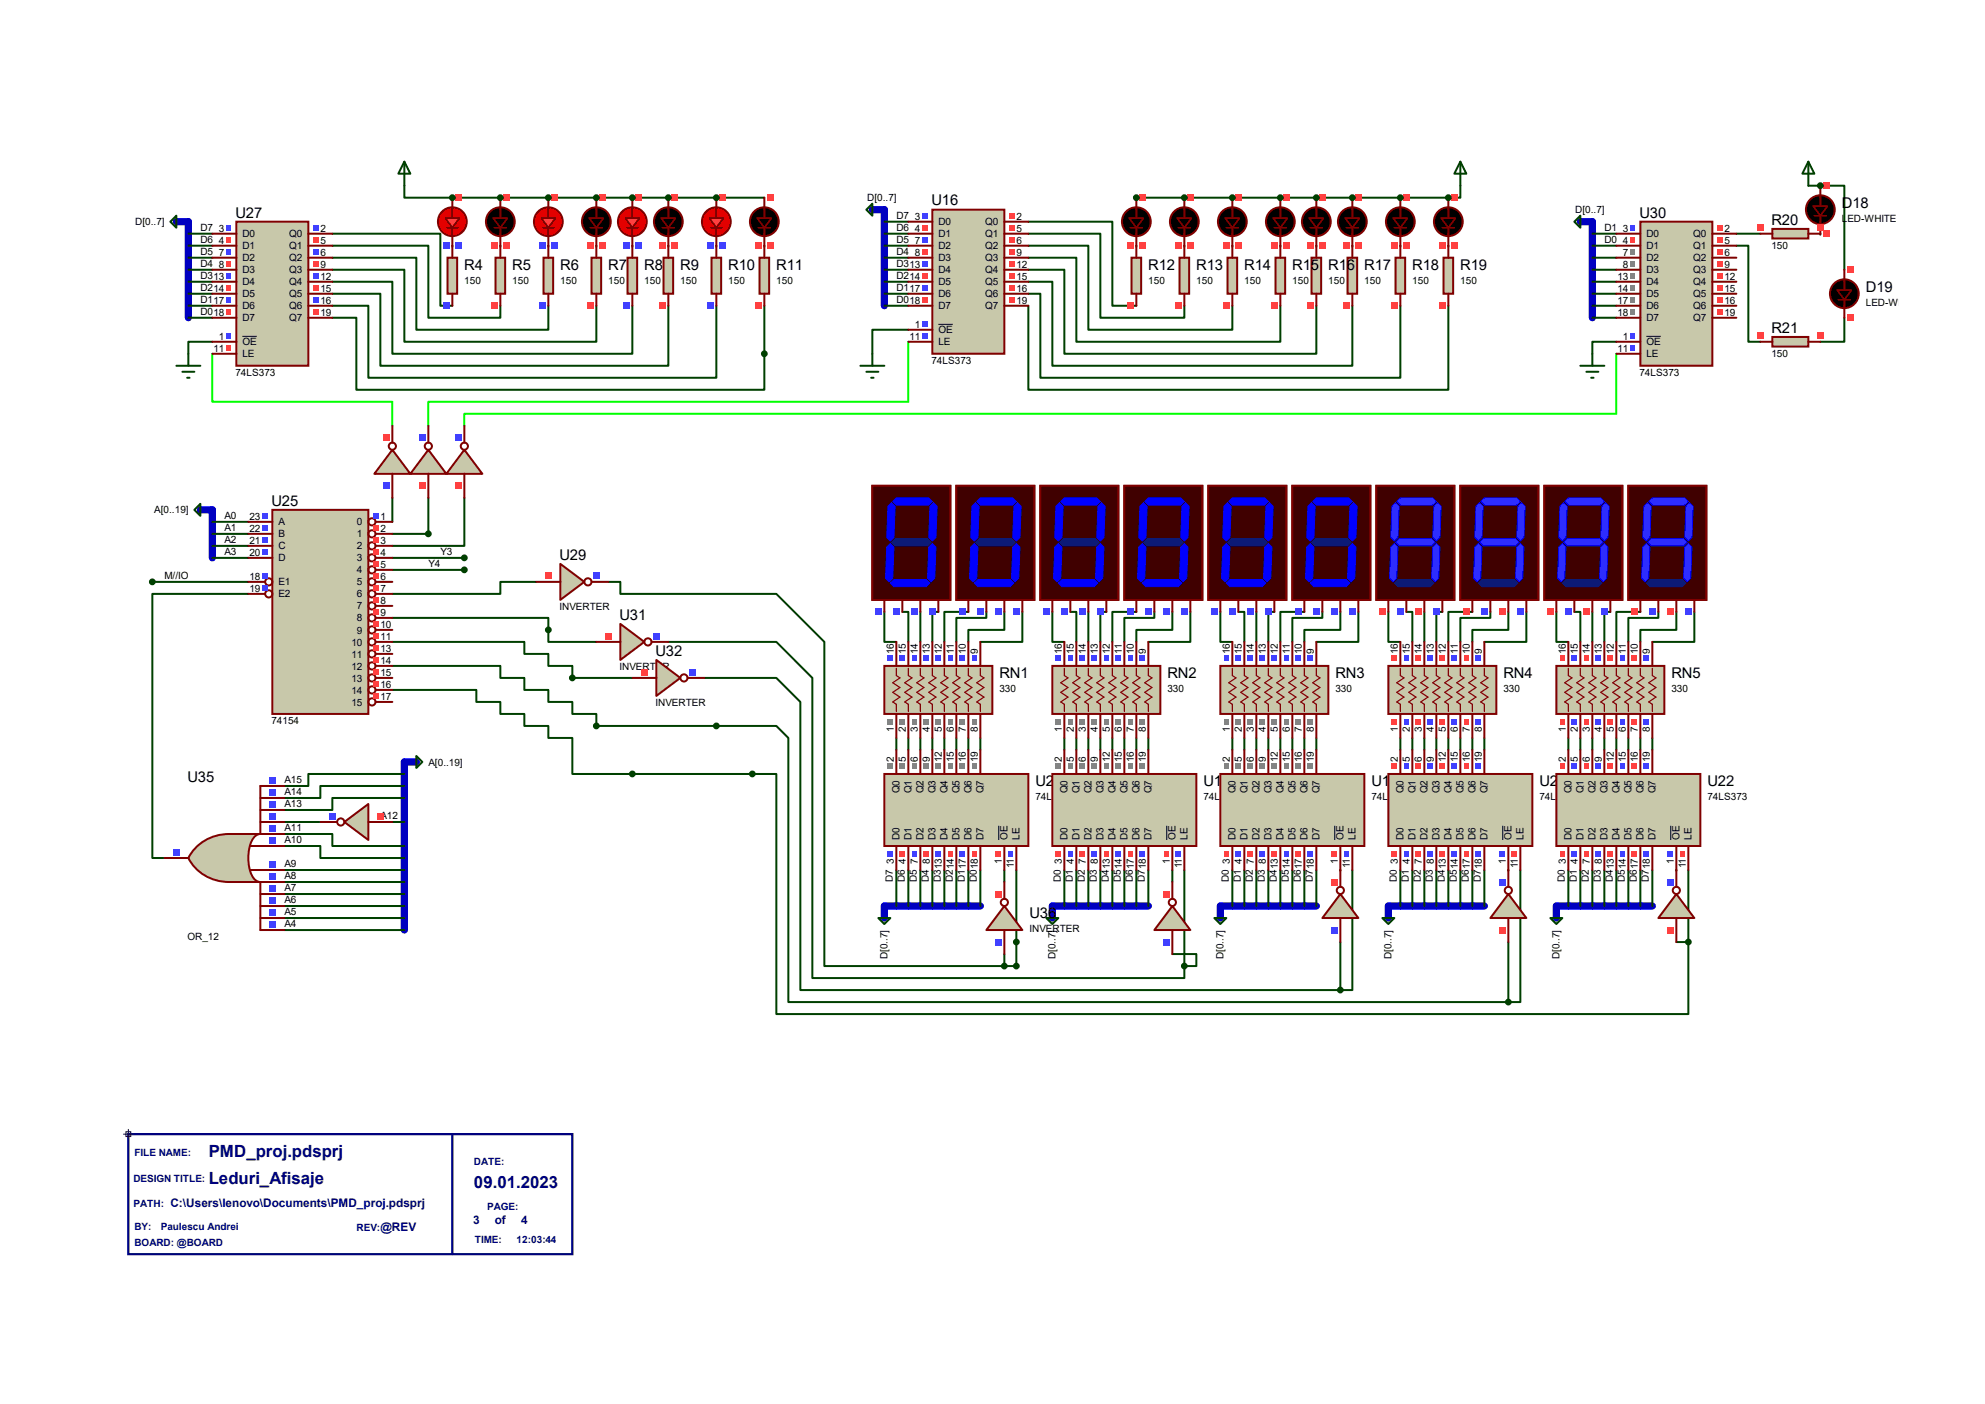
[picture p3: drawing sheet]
<svg xmlns="http://www.w3.org/2000/svg" width="420mm" height="297mm" viewBox="0 0 420 297" stroke-linecap="round" stroke-linejoin="round" font-family="sans-serif">
<defs><g id="words">
<g font-size="3.6" fill="#000080">
<text x="44.2" y="244.7">PMD_proj.pdsprj</text>
<text x="44.2" y="250.5">Leduri_Afisaje</text>
<text x="100.3" y="251.3">09.01.2023</text>
</g>
<g font-size="3.1">
<text x="49.8" y="46">U27</text>
<text x="197.1" y="43.5">U16</text>
<text x="347" y="46">U30</text>
<text x="374.9" y="47.5">R20</text>
<text x="389.8" y="43.9">D18</text>
<text x="98.2" y="57.2">R4</text>
<text x="108.4" y="57.2">R5</text>
<text x="118.6" y="57.2">R6</text>
<text x="128.7" y="57.2">R7</text>
<text x="136.3" y="57.2">R8</text>
<text x="144" y="57.2">R9</text>
<text x="154.1" y="57.2">R10</text>
<text x="164.3" y="57.2">R11</text>
<text x="243" y="57.2">R12</text>
<text x="253.2" y="57.2">R13</text>
<text x="263.3" y="57.2">R14</text>
<text x="273.5" y="57.2">R15</text>
<text x="281.1" y="57.2">R16</text>
<text x="288.7" y="57.2">R17</text>
<text x="298.9" y="57.2">R18</text>
<text x="309.1" y="57.2">R19</text>
<text x="394.9" y="61.7">D19</text>
<text x="374.9" y="70.4">R21</text>
<text x="57.4" y="107">U25</text>
<text x="118.4" y="118.4">U29</text>
<text x="131.1" y="131.1">U31</text>
<text x="138.7" y="138.7">U32</text>
<text x="211.5" y="143.5">RN1</text>
<text x="247.1" y="143.5">RN2</text>
<text x="282.6" y="143.5">RN3</text>
<text x="318.2" y="143.5">RN4</text>
<text x="353.8" y="143.5">RN5</text>
<text x="39.7" y="165.4">U35</text>
<text x="219.1" y="166.4">U21</text>
<text x="254.7" y="166.4">U17</text>
<text x="290.3" y="166.4">U19</text>
<text x="325.8" y="166.4">U20</text>
<text x="361.4" y="166.4">U22</text>
<text x="217.9" y="194.3">U36</text>
</g>
<g font-size="2.5" fill="#000080">
<text x="36.1" y="255.4">C:\Users\lenovo\Documents\PMD_proj.pdsprj</text>
<text x="80.5" y="260.5">@REV</text>
<text x="100.1" y="259">3</text>
<text x="104.7" y="259">of</text>
<text x="110.3" y="259">4</text>
</g>
<g font-size="2.1">
<text x="28.6" y="47.7">D[0..7]</text>
<text x="183.5" y="42.6">D[0..7]</text>
<text x="189.7" y="46.3">D7</text>
<text x="193.6" y="46.5">3</text>
<text x="198.6" y="47.7">D0</text>
<text x="208.5" y="47.7">Q0</text>
<text x="215.1" y="46.5">2</text>
<text x="333.4" y="45.1">D[0..7]</text>
<text x="389.8" y="46.9">LED-WHITE</text>
<text x="42.4" y="53.9">D5</text>
<text x="42.4" y="51.4">D6</text>
<text x="42.4" y="48.9">D7</text>
<text x="46.3" y="49.1">3</text>
<text x="46.3" y="51.6">4</text>
<text x="51.3" y="50.2">D0</text>
<text x="51.3" y="52.7">D1</text>
<text x="61.2" y="50.2">Q0</text>
<text x="61.2" y="52.7">Q1</text>
<text x="67.8" y="49.1">2</text>
<text x="67.8" y="51.6">5</text>
<text x="189.7" y="51.4">D5</text>
<text x="189.7" y="48.9">D6</text>
<text x="189.7" y="53.9">D4</text>
<text x="193.6" y="49.1">4</text>
<text x="193.6" y="51.6">7</text>
<text x="198.6" y="50.2">D1</text>
<text x="198.6" y="52.7">D2</text>
<text x="208.5" y="50.2">Q1</text>
<text x="208.5" y="52.7">Q2</text>
<text x="215.1" y="49.1">5</text>
<text x="215.1" y="51.6">6</text>
<text x="339.6" y="51.4">D0</text>
<text x="339.6" y="48.9">D1</text>
<text x="343.5" y="49.1">3</text>
<text x="343.5" y="51.6">4</text>
<text x="348.5" y="50.2">D0</text>
<text x="348.5" y="52.7">D1</text>
<text x="358.4" y="50.2">Q0</text>
<text x="358.4" y="52.7">Q1</text>
<text x="365" y="49.1">2</text>
<text x="365" y="51.6">5</text>
<text x="374.9" y="52.6">150</text>
<text x="42.4" y="56.5">D4</text>
<text x="42.4" y="59">D313</text>
<text x="46.3" y="54.1">7</text>
<text x="46.3" y="56.7">8</text>
<text x="51.3" y="55.3">D2</text>
<text x="51.3" y="57.8">D3</text>
<text x="61.2" y="55.3">Q2</text>
<text x="61.2" y="57.8">Q3</text>
<text x="67.8" y="54.1">6</text>
<text x="67.8" y="56.7">9</text>
<text x="67.8" y="59.2">12</text>
<text x="189.7" y="56.5">D313</text>
<text x="189.7" y="59">D214</text>
<text x="193.6" y="54.1">8</text>
<text x="198.6" y="55.3">D3</text>
<text x="198.6" y="57.8">D4</text>
<text x="208.5" y="55.3">Q3</text>
<text x="208.5" y="57.8">Q4</text>
<text x="215.1" y="54.1">9</text>
<text x="215.1" y="56.7">12</text>
<text x="215.1" y="59.2">15</text>
<text x="342.3" y="59.2">13</text>
<text x="343.5" y="54.1">7</text>
<text x="343.5" y="56.7">8</text>
<text x="348.5" y="55.3">D2</text>
<text x="348.5" y="57.8">D3</text>
<text x="358.4" y="55.3">Q2</text>
<text x="358.4" y="57.8">Q3</text>
<text x="365" y="54.1">6</text>
<text x="365" y="56.7">9</text>
<text x="365" y="59.2">12</text>
<text x="42.4" y="61.6">D214</text>
<text x="42.4" y="64.1">D117</text>
<text x="51.3" y="60.4">D4</text>
<text x="51.3" y="62.9">D5</text>
<text x="51.3" y="65.4">D6</text>
<text x="61.2" y="60.4">Q4</text>
<text x="61.2" y="62.9">Q5</text>
<text x="61.2" y="65.4">Q6</text>
<text x="67.8" y="61.8">15</text>
<text x="67.8" y="64.3">16</text>
<text x="98.2" y="60.1">150</text>
<text x="108.4" y="60.1">150</text>
<text x="118.6" y="60.1">150</text>
<text x="128.7" y="60.1">150</text>
<text x="136.3" y="60.1">150</text>
<text x="144" y="60.1">150</text>
<text x="154.1" y="60.1">150</text>
<text x="164.3" y="60.1">150</text>
<text x="189.7" y="64.1">D018</text>
<text x="189.7" y="61.6">D117</text>
<text x="198.6" y="60.4">D5</text>
<text x="198.6" y="62.9">D6</text>
<text x="198.6" y="65.4">D7</text>
<text x="208.5" y="60.4">Q5</text>
<text x="208.5" y="62.9">Q6</text>
<text x="208.5" y="65.4">Q7</text>
<text x="215.1" y="61.8">16</text>
<text x="215.1" y="64.3">19</text>
<text x="243" y="60.1">150</text>
<text x="253.2" y="60.1">150</text>
<text x="263.3" y="60.1">150</text>
<text x="273.5" y="60.1">150</text>
<text x="281.1" y="60.1">150</text>
<text x="288.7" y="60.1">150</text>
<text x="298.9" y="60.1">150</text>
<text x="309.1" y="60.1">150</text>
<text x="342.3" y="61.8">14</text>
<text x="342.3" y="64.3">17</text>
<text x="348.5" y="60.4">D4</text>
<text x="348.5" y="62.9">D5</text>
<text x="348.5" y="65.4">D6</text>
<text x="358.4" y="60.4">Q4</text>
<text x="358.4" y="62.9">Q5</text>
<text x="358.4" y="65.4">Q6</text>
<text x="365" y="61.8">15</text>
<text x="365" y="64.3">16</text>
<text x="394.9" y="64.6">LED-WHITE</text>
<text x="42.4" y="66.6">D018</text>
<text x="46.3" y="71.9">1</text>
<text x="51.3" y="68">D7</text>
<text x="61.2" y="68">Q7</text>
<text x="67.8" y="66.8">19</text>
<text x="192.5" y="71.9">11</text>
<text x="193.6" y="69.4">1</text>
<text x="198.6" y="70.5">OE</text>
<text x="342.3" y="66.8">18</text>
<text x="343.5" y="71.9">1</text>
<text x="348.5" y="68">D7</text>
<text x="358.4" y="68">Q7</text>
<text x="365" y="66.8">19</text>
<text x="45.2" y="74.5">11</text>
<text x="51.3" y="73.1">OE</text>
<text x="51.3" y="75.6">LE</text>
<text x="197.1" y="77">74LS373</text>
<text x="198.6" y="73.1">LE</text>
<text x="342.3" y="74.5">11</text>
<text x="348.5" y="73.1">OE</text>
<text x="348.5" y="75.6">LE</text>
<text x="374.9" y="75.5">150</text>
<text x="49.8" y="79.5">74LS373</text>
<text x="347" y="79.5">74LS373</text>
<text x="32.6" y="108.6">A[0..19]</text>
<text x="47.5" y="109.8">A0</text>
<text x="47.5" y="112.4">A1</text>
<text x="52.8" y="110">23</text>
<text x="52.8" y="112.6">22</text>
<text x="58.9" y="111.2">A</text>
<text x="58.9" y="113.7">B</text>
<text x="75.5" y="111.2">0</text>
<text x="75.5" y="113.7">1</text>
<text x="80.5" y="110">1</text>
<text x="80.5" y="112.6">2</text>
<text x="47.5" y="114.9">A2</text>
<text x="47.5" y="117.4">A3</text>
<text x="52.8" y="115.1">21</text>
<text x="52.8" y="117.6">20</text>
<text x="58.9" y="116.2">C</text>
<text x="58.9" y="118.8">D</text>
<text x="75.5" y="116.2">2</text>
<text x="75.5" y="118.8">3</text>
<text x="80.5" y="115.1">3</text>
<text x="80.5" y="117.6">4</text>
<text x="90.7" y="120">Y4</text>
<text x="93.2" y="117.4">Y3</text>
<text x="34.8" y="122.5">M//IO</text>
<text x="52.8" y="122.7">18</text>
<text x="52.8" y="125.3">19</text>
<text x="58.9" y="123.9">E1</text>
<text x="75.5" y="121.3">4</text>
<text x="75.5" y="123.9">5</text>
<text x="80.5" y="120.2">5</text>
<text x="80.5" y="122.7">6</text>
<text x="80.5" y="125.3">7</text>
<text x="58.9" y="126.4">E2</text>
<text x="75.5" y="126.4">6</text>
<text x="75.5" y="128.9">7</text>
<text x="75.5" y="131.5">8</text>
<text x="80.5" y="127.8">8</text>
<text x="80.5" y="130.3">9</text>
<text x="118.4" y="129.1">INVERTER</text>
<text x="74.4" y="136.6">10</text>
<text x="75.5" y="134">9</text>
<text x="80.5" y="135.4">11</text>
<text x="80.5" y="138">13</text>
<text x="80.5" y="132.9">10</text>
<text x="74.4" y="139.1">11</text>
<text x="74.4" y="141.6">12</text>
<text x="80.5" y="140.5">14</text>
<text x="80.5" y="143">15</text>
<text x="131.1" y="141.8">INVERTER</text>
<text x="189.2" y="138.3" transform="rotate(-90 189.2 138.3)">16</text>
<text x="191.8" y="138.3" transform="rotate(-90 191.8 138.3)">15</text>
<text x="194.3" y="138.3" transform="rotate(-90 194.3 138.3)">14</text>
<text x="196.8" y="138.3" transform="rotate(-90 196.8 138.3)">13</text>
<text x="199.4" y="138.3" transform="rotate(-90 199.4 138.3)">12</text>
<text x="201.9" y="138.3" transform="rotate(-90 201.9 138.3)">11</text>
<text x="204.5" y="138.3" transform="rotate(-90 204.5 138.3)">10</text>
<text x="207" y="138.3" transform="rotate(-90 207 138.3)">9</text>
<text x="224.8" y="138.3" transform="rotate(-90 224.8 138.3)">16</text>
<text x="227.3" y="138.3" transform="rotate(-90 227.3 138.3)">15</text>
<text x="229.9" y="138.3" transform="rotate(-90 229.9 138.3)">14</text>
<text x="232.4" y="138.3" transform="rotate(-90 232.4 138.3)">13</text>
<text x="234.9" y="138.3" transform="rotate(-90 234.9 138.3)">12</text>
<text x="237.5" y="138.3" transform="rotate(-90 237.5 138.3)">11</text>
<text x="240" y="138.3" transform="rotate(-90 240 138.3)">10</text>
<text x="242.6" y="138.3" transform="rotate(-90 242.6 138.3)">9</text>
<text x="260.3" y="138.3" transform="rotate(-90 260.3 138.3)">16</text>
<text x="262.9" y="138.3" transform="rotate(-90 262.9 138.3)">15</text>
<text x="265.4" y="138.3" transform="rotate(-90 265.4 138.3)">14</text>
<text x="268" y="138.3" transform="rotate(-90 268 138.3)">13</text>
<text x="270.5" y="138.3" transform="rotate(-90 270.5 138.3)">12</text>
<text x="273" y="138.3" transform="rotate(-90 273 138.3)">11</text>
<text x="275.6" y="138.3" transform="rotate(-90 275.6 138.3)">10</text>
<text x="278.1" y="138.3" transform="rotate(-90 278.1 138.3)">9</text>
<text x="295.9" y="138.3" transform="rotate(-90 295.9 138.3)">16</text>
<text x="298.4" y="138.3" transform="rotate(-90 298.4 138.3)">15</text>
<text x="301" y="138.3" transform="rotate(-90 301 138.3)">14</text>
<text x="303.5" y="138.3" transform="rotate(-90 303.5 138.3)">13</text>
<text x="306.1" y="138.3" transform="rotate(-90 306.1 138.3)">12</text>
<text x="308.6" y="138.3" transform="rotate(-90 308.6 138.3)">11</text>
<text x="311.1" y="138.3" transform="rotate(-90 311.1 138.3)">10</text>
<text x="313.7" y="138.3" transform="rotate(-90 313.7 138.3)">9</text>
<text x="331.5" y="138.3" transform="rotate(-90 331.5 138.3)">16</text>
<text x="334" y="138.3" transform="rotate(-90 334 138.3)">15</text>
<text x="336.5" y="138.3" transform="rotate(-90 336.5 138.3)">14</text>
<text x="339.1" y="138.3" transform="rotate(-90 339.1 138.3)">13</text>
<text x="341.6" y="138.3" transform="rotate(-90 341.6 138.3)">12</text>
<text x="344.2" y="138.3" transform="rotate(-90 344.2 138.3)">11</text>
<text x="346.7" y="138.3" transform="rotate(-90 346.7 138.3)">10</text>
<text x="349.2" y="138.3" transform="rotate(-90 349.2 138.3)">9</text>
<text x="74.4" y="144.2">13</text>
<text x="74.4" y="146.7">14</text>
<text x="74.4" y="149.3">15</text>
<text x="80.5" y="145.6">16</text>
<text x="80.5" y="148.1">17</text>
<text x="138.7" y="149.4">INVERTER</text>
<text x="211.5" y="146.4">330</text>
<text x="247.1" y="146.4">330</text>
<text x="282.6" y="146.4">330</text>
<text x="318.2" y="146.4">330</text>
<text x="353.8" y="146.4">330</text>
<text x="57.4" y="153.2">74154</text>
<text x="189.2" y="154.8" transform="rotate(-90 189.2 154.8)">1</text>
<text x="191.8" y="154.8" transform="rotate(-90 191.8 154.8)">2</text>
<text x="194.3" y="154.8" transform="rotate(-90 194.3 154.8)">3</text>
<text x="196.8" y="154.8" transform="rotate(-90 196.8 154.8)">4</text>
<text x="199.4" y="154.8" transform="rotate(-90 199.4 154.8)">5</text>
<text x="201.9" y="154.8" transform="rotate(-90 201.9 154.8)">6</text>
<text x="204.5" y="154.8" transform="rotate(-90 204.5 154.8)">7</text>
<text x="207" y="154.8" transform="rotate(-90 207 154.8)">8</text>
<text x="224.8" y="154.8" transform="rotate(-90 224.8 154.8)">1</text>
<text x="227.3" y="154.8" transform="rotate(-90 227.3 154.8)">2</text>
<text x="229.9" y="154.8" transform="rotate(-90 229.9 154.8)">3</text>
<text x="232.4" y="154.8" transform="rotate(-90 232.4 154.8)">4</text>
<text x="234.9" y="154.8" transform="rotate(-90 234.9 154.8)">5</text>
<text x="237.5" y="154.8" transform="rotate(-90 237.5 154.8)">6</text>
<text x="240" y="154.8" transform="rotate(-90 240 154.8)">7</text>
<text x="242.6" y="154.8" transform="rotate(-90 242.6 154.8)">8</text>
<text x="260.3" y="154.8" transform="rotate(-90 260.3 154.8)">1</text>
<text x="262.9" y="154.8" transform="rotate(-90 262.9 154.8)">2</text>
<text x="265.4" y="154.8" transform="rotate(-90 265.4 154.8)">3</text>
<text x="268" y="154.8" transform="rotate(-90 268 154.8)">4</text>
<text x="270.5" y="154.8" transform="rotate(-90 270.5 154.8)">5</text>
<text x="273" y="154.8" transform="rotate(-90 273 154.8)">6</text>
<text x="275.6" y="154.8" transform="rotate(-90 275.6 154.8)">7</text>
<text x="278.1" y="154.8" transform="rotate(-90 278.1 154.8)">8</text>
<text x="295.9" y="154.8" transform="rotate(-90 295.9 154.8)">1</text>
<text x="298.4" y="154.8" transform="rotate(-90 298.4 154.8)">2</text>
<text x="301" y="154.8" transform="rotate(-90 301 154.8)">3</text>
<text x="303.5" y="154.8" transform="rotate(-90 303.5 154.8)">4</text>
<text x="306.1" y="154.8" transform="rotate(-90 306.1 154.8)">5</text>
<text x="308.6" y="154.8" transform="rotate(-90 308.6 154.8)">6</text>
<text x="311.1" y="154.8" transform="rotate(-90 311.1 154.8)">7</text>
<text x="313.7" y="154.8" transform="rotate(-90 313.7 154.8)">8</text>
<text x="331.5" y="154.8" transform="rotate(-90 331.5 154.8)">1</text>
<text x="334" y="154.8" transform="rotate(-90 334 154.8)">2</text>
<text x="336.5" y="154.8" transform="rotate(-90 336.5 154.8)">3</text>
<text x="339.1" y="154.8" transform="rotate(-90 339.1 154.8)">4</text>
<text x="341.6" y="154.8" transform="rotate(-90 341.6 154.8)">5</text>
<text x="344.2" y="154.8" transform="rotate(-90 344.2 154.8)">6</text>
<text x="346.7" y="154.8" transform="rotate(-90 346.7 154.8)">7</text>
<text x="349.2" y="154.8" transform="rotate(-90 349.2 154.8)">8</text>
<text x="90.7" y="162">A[0..19]</text>
<text x="189.2" y="161.2" transform="rotate(-90 189.2 161.2)">2</text>
<text x="191.8" y="161.2" transform="rotate(-90 191.8 161.2)">5</text>
<text x="194.3" y="161.2" transform="rotate(-90 194.3 161.2)">6</text>
<text x="196.8" y="161.2" transform="rotate(-90 196.8 161.2)">9</text>
<text x="199.4" y="161.2" transform="rotate(-90 199.4 161.2)">12</text>
<text x="201.9" y="161.2" transform="rotate(-90 201.9 161.2)">15</text>
<text x="204.5" y="161.2" transform="rotate(-90 204.5 161.2)">16</text>
<text x="207" y="161.2" transform="rotate(-90 207 161.2)">19</text>
<text x="224.8" y="161.2" transform="rotate(-90 224.8 161.2)">2</text>
<text x="227.3" y="161.2" transform="rotate(-90 227.3 161.2)">5</text>
<text x="229.9" y="161.2" transform="rotate(-90 229.9 161.2)">6</text>
<text x="232.4" y="161.2" transform="rotate(-90 232.4 161.2)">9</text>
<text x="234.9" y="161.2" transform="rotate(-90 234.9 161.2)">12</text>
<text x="237.5" y="161.2" transform="rotate(-90 237.5 161.2)">15</text>
<text x="240" y="161.2" transform="rotate(-90 240 161.2)">16</text>
<text x="242.6" y="161.2" transform="rotate(-90 242.6 161.2)">19</text>
<text x="260.3" y="161.2" transform="rotate(-90 260.3 161.2)">2</text>
<text x="262.9" y="161.2" transform="rotate(-90 262.9 161.2)">5</text>
<text x="265.4" y="161.2" transform="rotate(-90 265.4 161.2)">6</text>
<text x="268" y="161.2" transform="rotate(-90 268 161.2)">9</text>
<text x="270.5" y="161.2" transform="rotate(-90 270.5 161.2)">12</text>
<text x="273" y="161.2" transform="rotate(-90 273 161.2)">15</text>
<text x="275.6" y="161.2" transform="rotate(-90 275.6 161.2)">16</text>
<text x="278.1" y="161.2" transform="rotate(-90 278.1 161.2)">19</text>
<text x="295.9" y="161.2" transform="rotate(-90 295.9 161.2)">2</text>
<text x="298.4" y="161.2" transform="rotate(-90 298.4 161.2)">5</text>
<text x="301" y="161.2" transform="rotate(-90 301 161.2)">6</text>
<text x="303.5" y="161.2" transform="rotate(-90 303.5 161.2)">9</text>
<text x="306.1" y="161.2" transform="rotate(-90 306.1 161.2)">12</text>
<text x="308.6" y="161.2" transform="rotate(-90 308.6 161.2)">15</text>
<text x="311.1" y="161.2" transform="rotate(-90 311.1 161.2)">16</text>
<text x="313.7" y="161.2" transform="rotate(-90 313.7 161.2)">19</text>
<text x="331.5" y="161.2" transform="rotate(-90 331.5 161.2)">2</text>
<text x="334" y="161.2" transform="rotate(-90 334 161.2)">5</text>
<text x="336.5" y="161.2" transform="rotate(-90 336.5 161.2)">6</text>
<text x="339.1" y="161.2" transform="rotate(-90 339.1 161.2)">9</text>
<text x="341.6" y="161.2" transform="rotate(-90 341.6 161.2)">12</text>
<text x="344.2" y="161.2" transform="rotate(-90 344.2 161.2)">15</text>
<text x="346.7" y="161.2" transform="rotate(-90 346.7 161.2)">16</text>
<text x="349.2" y="161.2" transform="rotate(-90 349.2 161.2)">19</text>
<text x="60.2" y="165.7">A15</text>
<text x="190.4" y="167.8" transform="rotate(-90 190.4 167.8)">Q0</text>
<text x="192.9" y="167.8" transform="rotate(-90 192.9 167.8)">Q1</text>
<text x="195.5" y="167.8" transform="rotate(-90 195.5 167.8)">Q2</text>
<text x="198" y="167.8" transform="rotate(-90 198 167.8)">Q3</text>
<text x="200.6" y="167.8" transform="rotate(-90 200.6 167.8)">Q4</text>
<text x="203.1" y="167.8" transform="rotate(-90 203.1 167.8)">Q5</text>
<text x="205.6" y="167.8" transform="rotate(-90 205.6 167.8)">Q6</text>
<text x="208.2" y="167.8" transform="rotate(-90 208.2 167.8)">Q7</text>
<text x="226" y="167.8" transform="rotate(-90 226 167.8)">Q0</text>
<text x="228.5" y="167.8" transform="rotate(-90 228.5 167.8)">Q1</text>
<text x="231" y="167.8" transform="rotate(-90 231 167.8)">Q2</text>
<text x="233.6" y="167.8" transform="rotate(-90 233.6 167.8)">Q3</text>
<text x="236.1" y="167.8" transform="rotate(-90 236.1 167.8)">Q4</text>
<text x="238.7" y="167.8" transform="rotate(-90 238.7 167.8)">Q5</text>
<text x="241.2" y="167.8" transform="rotate(-90 241.2 167.8)">Q6</text>
<text x="243.7" y="167.8" transform="rotate(-90 243.7 167.8)">Q7</text>
<text x="261.5" y="167.8" transform="rotate(-90 261.5 167.8)">Q0</text>
<text x="264.1" y="167.8" transform="rotate(-90 264.1 167.8)">Q1</text>
<text x="266.6" y="167.8" transform="rotate(-90 266.6 167.8)">Q2</text>
<text x="269.1" y="167.8" transform="rotate(-90 269.1 167.8)">Q3</text>
<text x="271.7" y="167.8" transform="rotate(-90 271.7 167.8)">Q4</text>
<text x="274.2" y="167.8" transform="rotate(-90 274.2 167.8)">Q5</text>
<text x="276.8" y="167.8" transform="rotate(-90 276.8 167.8)">Q6</text>
<text x="279.3" y="167.8" transform="rotate(-90 279.3 167.8)">Q7</text>
<text x="297.1" y="167.8" transform="rotate(-90 297.1 167.8)">Q0</text>
<text x="299.6" y="167.8" transform="rotate(-90 299.6 167.8)">Q1</text>
<text x="302.2" y="167.8" transform="rotate(-90 302.2 167.8)">Q2</text>
<text x="304.7" y="167.8" transform="rotate(-90 304.7 167.8)">Q3</text>
<text x="307.2" y="167.8" transform="rotate(-90 307.2 167.8)">Q4</text>
<text x="309.8" y="167.8" transform="rotate(-90 309.8 167.8)">Q5</text>
<text x="312.3" y="167.8" transform="rotate(-90 312.3 167.8)">Q6</text>
<text x="314.9" y="167.8" transform="rotate(-90 314.9 167.8)">Q7</text>
<text x="332.6" y="167.8" transform="rotate(-90 332.6 167.8)">Q0</text>
<text x="335.2" y="167.8" transform="rotate(-90 335.2 167.8)">Q1</text>
<text x="337.7" y="167.8" transform="rotate(-90 337.7 167.8)">Q2</text>
<text x="340.3" y="167.8" transform="rotate(-90 340.3 167.8)">Q3</text>
<text x="342.8" y="167.8" transform="rotate(-90 342.8 167.8)">Q4</text>
<text x="345.3" y="167.8" transform="rotate(-90 345.3 167.8)">Q5</text>
<text x="347.9" y="167.8" transform="rotate(-90 347.9 167.8)">Q6</text>
<text x="350.4" y="167.8" transform="rotate(-90 350.4 167.8)">Q7</text>
<text x="60.2" y="170.8">A13</text>
<text x="60.2" y="168.2">A14</text>
<text x="80.5" y="173.3">A12</text>
<text x="219.1" y="169.3">74LS373</text>
<text x="254.7" y="169.3">74LS373</text>
<text x="290.3" y="169.3">74LS373</text>
<text x="325.8" y="169.3">74LS373</text>
<text x="361.4" y="169.3">74LS373</text>
<text x="60.2" y="175.9">A11</text>
<text x="60.2" y="178.4">A10</text>
<text x="190.4" y="177.7" transform="rotate(-90 190.4 177.7)">D0</text>
<text x="192.9" y="177.7" transform="rotate(-90 192.9 177.7)">D1</text>
<text x="195.5" y="177.7" transform="rotate(-90 195.5 177.7)">D2</text>
<text x="198" y="177.7" transform="rotate(-90 198 177.7)">D3</text>
<text x="200.6" y="177.7" transform="rotate(-90 200.6 177.7)">D4</text>
<text x="203.1" y="177.7" transform="rotate(-90 203.1 177.7)">D5</text>
<text x="205.6" y="177.7" transform="rotate(-90 205.6 177.7)">D6</text>
<text x="208.2" y="177.7" transform="rotate(-90 208.2 177.7)">D7</text>
<text x="213.3" y="177.7" transform="rotate(-90 213.3 177.7)">OE</text>
<text x="215.8" y="177.7" transform="rotate(-90 215.8 177.7)">LE</text>
<text x="226" y="177.7" transform="rotate(-90 226 177.7)">D0</text>
<text x="228.5" y="177.7" transform="rotate(-90 228.5 177.7)">D1</text>
<text x="231" y="177.7" transform="rotate(-90 231 177.7)">D2</text>
<text x="233.6" y="177.7" transform="rotate(-90 233.6 177.7)">D3</text>
<text x="236.1" y="177.7" transform="rotate(-90 236.1 177.7)">D4</text>
<text x="238.7" y="177.7" transform="rotate(-90 238.7 177.7)">D5</text>
<text x="241.2" y="177.7" transform="rotate(-90 241.2 177.7)">D6</text>
<text x="243.7" y="177.7" transform="rotate(-90 243.7 177.7)">D7</text>
<text x="248.8" y="177.7" transform="rotate(-90 248.8 177.7)">OE</text>
<text x="251.4" y="177.7" transform="rotate(-90 251.4 177.7)">LE</text>
<text x="261.5" y="177.7" transform="rotate(-90 261.5 177.7)">D0</text>
<text x="264.1" y="177.7" transform="rotate(-90 264.1 177.7)">D1</text>
<text x="266.6" y="177.7" transform="rotate(-90 266.6 177.7)">D2</text>
<text x="269.1" y="177.7" transform="rotate(-90 269.1 177.7)">D3</text>
<text x="271.7" y="177.7" transform="rotate(-90 271.7 177.7)">D4</text>
<text x="274.2" y="177.7" transform="rotate(-90 274.2 177.7)">D5</text>
<text x="276.8" y="177.7" transform="rotate(-90 276.8 177.7)">D6</text>
<text x="279.3" y="177.7" transform="rotate(-90 279.3 177.7)">D7</text>
<text x="284.4" y="177.7" transform="rotate(-90 284.4 177.7)">OE</text>
<text x="286.9" y="177.7" transform="rotate(-90 286.9 177.7)">LE</text>
<text x="297.1" y="177.7" transform="rotate(-90 297.1 177.7)">D0</text>
<text x="299.6" y="177.7" transform="rotate(-90 299.6 177.7)">D1</text>
<text x="302.2" y="177.7" transform="rotate(-90 302.2 177.7)">D2</text>
<text x="304.7" y="177.7" transform="rotate(-90 304.7 177.7)">D3</text>
<text x="307.2" y="177.7" transform="rotate(-90 307.2 177.7)">D4</text>
<text x="309.8" y="177.7" transform="rotate(-90 309.8 177.7)">D5</text>
<text x="312.3" y="177.7" transform="rotate(-90 312.3 177.7)">D6</text>
<text x="314.9" y="177.7" transform="rotate(-90 314.9 177.7)">D7</text>
<text x="319.9" y="177.7" transform="rotate(-90 319.9 177.7)">OE</text>
<text x="322.5" y="177.7" transform="rotate(-90 322.5 177.7)">LE</text>
<text x="332.6" y="177.7" transform="rotate(-90 332.6 177.7)">D0</text>
<text x="335.2" y="177.7" transform="rotate(-90 335.2 177.7)">D1</text>
<text x="337.7" y="177.7" transform="rotate(-90 337.7 177.7)">D2</text>
<text x="340.3" y="177.7" transform="rotate(-90 340.3 177.7)">D3</text>
<text x="342.8" y="177.7" transform="rotate(-90 342.8 177.7)">D4</text>
<text x="345.3" y="177.7" transform="rotate(-90 345.3 177.7)">D5</text>
<text x="347.9" y="177.7" transform="rotate(-90 347.9 177.7)">D6</text>
<text x="350.4" y="177.7" transform="rotate(-90 350.4 177.7)">D7</text>
<text x="355.5" y="177.7" transform="rotate(-90 355.5 177.7)">OE</text>
<text x="358" y="177.7" transform="rotate(-90 358 177.7)">LE</text>
<text x="60.2" y="183.5">A9</text>
<text x="189.2" y="182.7" transform="rotate(-90 189.2 182.7)">3</text>
<text x="191.8" y="182.7" transform="rotate(-90 191.8 182.7)">4</text>
<text x="194.3" y="182.7" transform="rotate(-90 194.3 182.7)">7</text>
<text x="196.8" y="182.7" transform="rotate(-90 196.8 182.7)">8</text>
<text x="212.1" y="182.7" transform="rotate(-90 212.1 182.7)">1</text>
<text x="214.6" y="183.7" transform="rotate(-90 214.6 183.7)">11</text>
<text x="224.8" y="182.7" transform="rotate(-90 224.8 182.7)">3</text>
<text x="227.3" y="182.7" transform="rotate(-90 227.3 182.7)">4</text>
<text x="229.9" y="182.7" transform="rotate(-90 229.9 182.7)">7</text>
<text x="232.4" y="182.7" transform="rotate(-90 232.4 182.7)">8</text>
<text x="247.6" y="182.7" transform="rotate(-90 247.6 182.7)">1</text>
<text x="250.2" y="183.7" transform="rotate(-90 250.2 183.7)">11</text>
<text x="260.3" y="182.7" transform="rotate(-90 260.3 182.7)">3</text>
<text x="262.9" y="182.7" transform="rotate(-90 262.9 182.7)">4</text>
<text x="265.4" y="182.7" transform="rotate(-90 265.4 182.7)">7</text>
<text x="268" y="182.7" transform="rotate(-90 268 182.7)">8</text>
<text x="283.2" y="182.7" transform="rotate(-90 283.2 182.7)">1</text>
<text x="285.7" y="183.7" transform="rotate(-90 285.7 183.7)">11</text>
<text x="295.9" y="182.7" transform="rotate(-90 295.9 182.7)">3</text>
<text x="298.4" y="182.7" transform="rotate(-90 298.4 182.7)">4</text>
<text x="301" y="182.7" transform="rotate(-90 301 182.7)">7</text>
<text x="303.5" y="182.7" transform="rotate(-90 303.5 182.7)">8</text>
<text x="318.8" y="182.7" transform="rotate(-90 318.8 182.7)">1</text>
<text x="321.3" y="183.7" transform="rotate(-90 321.3 183.7)">11</text>
<text x="331.5" y="182.7" transform="rotate(-90 331.5 182.7)">3</text>
<text x="334" y="182.7" transform="rotate(-90 334 182.7)">4</text>
<text x="336.5" y="182.7" transform="rotate(-90 336.5 182.7)">7</text>
<text x="339.1" y="182.7" transform="rotate(-90 339.1 182.7)">8</text>
<text x="354.3" y="182.7" transform="rotate(-90 354.3 182.7)">1</text>
<text x="356.9" y="183.7" transform="rotate(-90 356.9 183.7)">11</text>
<text x="60.2" y="186">A8</text>
<text x="60.2" y="188.6">A7</text>
<text x="60.2" y="191.1">A6</text>
<text x="189" y="186.6" transform="rotate(-90 189 186.6)">D7</text>
<text x="191.5" y="186.6" transform="rotate(-90 191.5 186.6)">D6</text>
<text x="194.1" y="186.6" transform="rotate(-90 194.1 186.6)">D5</text>
<text x="196.6" y="186.6" transform="rotate(-90 196.6 186.6)">D4</text>
<text x="199.2" y="186.6" transform="rotate(-90 199.2 186.6)">D313</text>
<text x="201.7" y="186.6" transform="rotate(-90 201.7 186.6)">D214</text>
<text x="204.2" y="186.6" transform="rotate(-90 204.2 186.6)">D117</text>
<text x="206.8" y="186.6" transform="rotate(-90 206.8 186.6)">D018</text>
<text x="224.6" y="186.6" transform="rotate(-90 224.6 186.6)">D0</text>
<text x="227.1" y="186.6" transform="rotate(-90 227.1 186.6)">D1</text>
<text x="229.6" y="186.6" transform="rotate(-90 229.6 186.6)">D2</text>
<text x="232.2" y="186.6" transform="rotate(-90 232.2 186.6)">D3</text>
<text x="234.7" y="186.6" transform="rotate(-90 234.7 186.6)">D413</text>
<text x="237.3" y="186.6" transform="rotate(-90 237.3 186.6)">D514</text>
<text x="239.8" y="186.6" transform="rotate(-90 239.8 186.6)">D617</text>
<text x="242.3" y="186.6" transform="rotate(-90 242.3 186.6)">D718</text>
<text x="260.1" y="186.6" transform="rotate(-90 260.1 186.6)">D0</text>
<text x="262.7" y="186.6" transform="rotate(-90 262.7 186.6)">D1</text>
<text x="265.2" y="186.6" transform="rotate(-90 265.2 186.6)">D2</text>
<text x="267.7" y="186.6" transform="rotate(-90 267.7 186.6)">D3</text>
<text x="270.3" y="186.6" transform="rotate(-90 270.3 186.6)">D413</text>
<text x="272.8" y="186.6" transform="rotate(-90 272.8 186.6)">D514</text>
<text x="275.4" y="186.6" transform="rotate(-90 275.4 186.6)">D617</text>
<text x="277.9" y="186.6" transform="rotate(-90 277.9 186.6)">D718</text>
<text x="295.7" y="186.6" transform="rotate(-90 295.7 186.6)">D0</text>
<text x="298.2" y="186.6" transform="rotate(-90 298.2 186.6)">D1</text>
<text x="300.8" y="186.6" transform="rotate(-90 300.8 186.6)">D2</text>
<text x="303.3" y="186.6" transform="rotate(-90 303.3 186.6)">D3</text>
<text x="305.8" y="186.6" transform="rotate(-90 305.8 186.6)">D413</text>
<text x="308.4" y="186.6" transform="rotate(-90 308.4 186.6)">D514</text>
<text x="310.9" y="186.6" transform="rotate(-90 310.9 186.6)">D617</text>
<text x="313.5" y="186.6" transform="rotate(-90 313.5 186.6)">D718</text>
<text x="331.2" y="186.6" transform="rotate(-90 331.2 186.6)">D0</text>
<text x="333.8" y="186.6" transform="rotate(-90 333.8 186.6)">D1</text>
<text x="336.3" y="186.6" transform="rotate(-90 336.3 186.6)">D2</text>
<text x="338.9" y="186.6" transform="rotate(-90 338.9 186.6)">D3</text>
<text x="341.4" y="186.6" transform="rotate(-90 341.4 186.6)">D413</text>
<text x="343.9" y="186.6" transform="rotate(-90 343.9 186.6)">D514</text>
<text x="346.5" y="186.6" transform="rotate(-90 346.5 186.6)">D617</text>
<text x="349" y="186.6" transform="rotate(-90 349 186.6)">D718</text>
<text x="60.2" y="196.2">A4</text>
<text x="60.2" y="193.6">A5</text>
<text x="217.9" y="197.2">INVERTER</text>
<text x="39.7" y="198.9">OR_12</text>
<text x="187.9" y="202.9" transform="rotate(-90 187.9 202.9)">D[0..7]</text>
<text x="223.4" y="202.9" transform="rotate(-90 223.4 202.9)">D[0..7]</text>
<text x="259" y="202.9" transform="rotate(-90 259 202.9)">D[0..7]</text>
<text x="294.5" y="202.9" transform="rotate(-90 294.5 202.9)">D[0..7]</text>
<text x="330.1" y="202.9" transform="rotate(-90 330.1 202.9)">D[0..7]</text>
</g>
<g font-size="2.1" fill="#000080">
<text x="28.4" y="244.5">FILE NAME:</text>
<text x="28.2" y="250">DESIGN TITLE:</text>
<text x="100.3" y="246.5">DATE:</text>
<text x="28.3" y="255.3">PATH:</text>
<text x="103.1" y="255.9">PAGE:</text>
<text x="28.4" y="260.3">BY:</text>
<text x="28.4" y="263.7">BOARD: @BOARD</text>
<text x="34" y="260.3">Paulescu Andrei</text>
<text x="75.5" y="260.4">REV:</text>
<text x="100.5" y="262.9">TIME:</text>
<text x="109.3" y="262.9">12:03:44</text>
</g>
</g></defs>
<path d="M39.9 46.9v20.3M187.2 44.4v20.3M337 46.9v20.3M44.9 107.9v10.1M85.6 161.2v35.6M187.2 191.7h20.3M222.7 191.7h20.4M258.3 191.7h20.3M293.9 191.7h20.3M329.4 191.7h20.3" fill="none" stroke="#0000c0" stroke-width="1.5"/>
<g fill="none" stroke="#004000" stroke-width=".42">
<path d="M85.6 39.3v2.5h10.1M39.9 54.5h5M39.9 52h5M39.9 49.4h5M39.9 57.1h5M39.9 59.6h5M187.2 54.5h5.1M187.2 52h5.1M187.2 49.4h5.1M187.2 57.1h5.1M187.2 59.6h5.1M187.2 46.9h5.1"/>
<path d="M337 54.5h5.1M337 52h5.1M337 49.4h5.1M337 57.1h5.1M337 59.6h5.1M367.5 52h2.6v20.3h2.5M39.9 67.2h5M39.9 62.1h5M39.9 64.7h5M44.9 72.3h-5v2.5M187.2 62.1h5.1M187.2 64.7h5.1"/>
<path d="M192.3 69.8h-7.7v5M337 67.2h5.1M337 62.1h5.1M337 64.7h5.1M342.1 72.3h-5.1v2.5M44.9 110.4h7.7M44.9 112.9h7.7M44.9 115.5h7.7M44.9 118h7.7M83 105.3v5.1M98.3 105.3v10.2h-15.3M32.2 123.1h20.4"/>
<path d="M52.6 125.6h-20.4v55.9h2.6M187.2 129.5v6.3h2.5M191 129.5h1.3v6.3M194.8 129.5v6.3M198.6 129.5h-1.3v6.3M205 129.5h-5.1v6.3M208.8 129.5v1.2h-6.4v5.1M212.6 129.5v3.8h-7.6v2.5M216.4 129.5v6.3h-8.9M189.7 156.1v2.6M192.3 156.1v2.6M194.8 156.1v2.6"/>
<path d="M197.3 156.1v2.6M199.9 156.1v2.6M202.4 156.1v2.6M205 156.1v2.6M207.5 156.1v2.6M60.2 176.4h10.1v2.6h15.3M60.2 179h7.6v2.5h17.8M60.2 173.9h7.6M83 173.9h2.6M85.6 168.8h-15.3v2.6h-10.1M85.6 166.3h-17.8v2.5h-7.6M85.6 163.7h-20.3v2.6h-5.1"/>
<path d="M60.2 196.8h25.4M60.2 184.1h25.4M60.2 186.6h25.4M60.2 189.1h25.4M60.2 191.7h25.4M60.2 194.2h25.4M189.7 184.1v7.6M192.3 184.1v7.6M194.8 184.1v7.6M197.3 184.1v7.6M199.9 184.1v7.6M202.4 184.1v7.6"/>
<path d="M205 184.1v7.6M207.5 184.1v7.6"/>
</g>
<path d="M44.9 74.8v10.2h38.1v5.1M192.3 72.3v12.7h-101.6v5.1M342.1 74.8v12.7h-243.8v2.6" fill="none" stroke="#0f0" stroke-width=".42"/>
<g fill="#004000">
<circle cx="95.7" cy="41.8" r=".21"/>
<circle cx="95.7" cy="52" r=".21"/>
</g>
<path d="M70.3 49.4h22.9v15.3h2.5" fill="none" stroke="#004000" stroke-width=".42"/>
<g fill="#004000">
<circle cx="151.6" cy="41.8" r=".21"/>
<circle cx="151.6" cy="52" r=".21"/>
</g>
<path d="M70.3 64.7h7.7v15.2h73.6v-15.2" fill="none" stroke="#004000" stroke-width=".42"/>
<circle cx="141.5" cy="41.8" r=".21" fill="#004000"/>
<path d="M141.5 41.8h10.1" fill="none" stroke="#004000" stroke-width=".42"/>
<circle cx="141.5" cy="52" r=".21" fill="#004000"/>
<path d="M70.3 62.1h10.2v15.3h61v-12.7" fill="none" stroke="#004000" stroke-width=".42"/>
<circle cx="133.8" cy="41.8" r=".21" fill="#004000"/>
<path d="M133.8 41.8h7.7" fill="none" stroke="#004000" stroke-width=".42"/>
<circle cx="133.8" cy="52" r=".21" fill="#004000"/>
<path d="M70.3 59.6h12.7v15.2h50.8v-10.1" fill="none" stroke="#004000" stroke-width=".42"/>
<circle cx="126.2" cy="41.8" r=".21" fill="#004000"/>
<path d="M126.2 41.8h7.6" fill="none" stroke="#004000" stroke-width=".42"/>
<circle cx="126.2" cy="52" r=".21" fill="#004000"/>
<path d="M70.3 57.1h15.3v15.2h40.6v-7.6M116.1 41.8h10.1" fill="none" stroke="#004000" stroke-width=".42"/>
<g fill="#004000">
<circle cx="116.1" cy="41.8" r=".21"/>
<circle cx="116.1" cy="52" r=".21"/>
</g>
<path d="M70.3 54.5h17.8v15.3h28v-5.1" fill="none" stroke="#004000" stroke-width=".42"/>
<g fill="#004000">
<circle cx="240.5" cy="41.8" r=".21"/>
<circle cx="240.5" cy="52" r=".21"/>
</g>
<path d="M217.7 46.9h17.7v17.8h5.1" fill="none" stroke="#004000" stroke-width=".42"/>
<circle cx="306.6" cy="41.8" r=".21" fill="#004000"/>
<path d="M309.1 39.3v2.5h-2.5" fill="none" stroke="#004000" stroke-width=".42"/>
<circle cx="306.6" cy="52" r=".21" fill="#004000"/>
<path d="M217.7 64.7v17.8h88.9v-17.8" fill="none" stroke="#004000" stroke-width=".42"/>
<circle cx="296.4" cy="41.8" r=".21" fill="#004000"/>
<path d="M296.4 41.8h10.2" fill="none" stroke="#004000" stroke-width=".42"/>
<circle cx="296.4" cy="52" r=".21" fill="#004000"/>
<path d="M217.7 62.1h2.5v17.8h76.2v-15.2" fill="none" stroke="#004000" stroke-width=".42"/>
<circle cx="286.2" cy="41.8" r=".21" fill="#004000"/>
<path d="M286.2 41.8h10.2" fill="none" stroke="#004000" stroke-width=".42"/>
<circle cx="286.2" cy="52" r=".21" fill="#004000"/>
<path d="M217.7 59.6h5v17.8h63.5v-12.7" fill="none" stroke="#004000" stroke-width=".42"/>
<circle cx="278.6" cy="41.8" r=".21" fill="#004000"/>
<path d="M278.6 41.8h7.6" fill="none" stroke="#004000" stroke-width=".42"/>
<circle cx="278.6" cy="52" r=".21" fill="#004000"/>
<path d="M217.7 57.1h7.6v17.7h53.3v-10.1" fill="none" stroke="#004000" stroke-width=".42"/>
<circle cx="271" cy="41.8" r=".21" fill="#004000"/>
<path d="M271 41.8h7.6" fill="none" stroke="#004000" stroke-width=".42"/>
<circle cx="271" cy="52" r=".21" fill="#004000"/>
<path d="M217.7 54.5h10.1v17.8h43.2v-7.6M260.8 41.8h10.2" fill="none" stroke="#004000" stroke-width=".42"/>
<g fill="#004000">
<circle cx="260.8" cy="41.8" r=".21"/>
<circle cx="260.8" cy="52" r=".21"/>
</g>
<path d="M217.7 52h12.7v17.8h30.4v-5.1M240.5 41.8h20.3" fill="none" stroke="#004000" stroke-width=".42"/>
<g fill="#004000">
<circle cx="250.7" cy="41.8" r=".21"/>
<circle cx="250.7" cy="52" r=".21"/>
</g>
<path d="M217.7 49.4h15.2v17.8h17.8v-2.5" fill="none" stroke="#004000" stroke-width=".42"/>
<circle cx="385.3" cy="49.4" r=".21" fill="#004000"/>
<path d="M367.5 49.4h5.1" fill="none" stroke="#004000" stroke-width=".42"/>
<circle cx="385.3" cy="39.3" r=".21" fill="#004000"/>
<g fill="none" stroke="#004000" stroke-width=".42">
<path d="M382.8 39.3h7.6v17.8M390.4 67.2v5.1h-5.1M222.7 129.5v6.3h2.6M226.6 129.5h1.2v6.3M230.4 129.5v6.3M234.2 129.5h-1.3v6.3M240.5 129.5h-5.1v6.3M244.3 129.5v1.2h-6.3v5.1M248.1 129.5v3.8h-7.6v2.5M252 129.5v6.3h-8.9M258.3 129.5v6.3h2.5M262.1 129.5h1.3v6.3"/>
<path d="M265.9 129.5v6.3M269.7 129.5h-1.2v6.3M276.1 129.5h-5.1v6.3M279.9 129.5v1.2h-6.4v5.1M283.7 129.5v3.8h-7.6v2.5M287.5 129.5v6.3h-8.9M293.9 129.5v6.3h2.5M297.7 129.5h1.2v6.3M301.5 129.5v6.3M305.3 129.5h-1.3v6.3M311.6 129.5h-5v6.3M315.5 129.5v1.2h-6.4v5.1"/>
<path d="M319.3 129.5v3.8h-7.7v2.5M323.1 129.5v6.3h-8.9M329.4 129.5v6.3h2.6M333.2 129.5h1.3v6.3M337 129.5v6.3M340.9 129.5h-1.3v6.3M347.2 129.5h-5.1v6.3M351 129.5v1.2h-6.3v5.1M354.8 129.5v3.8h-7.6v2.5M358.6 129.5v6.3h-8.9M225.3 156.1v2.6M227.8 156.1v2.6"/>
<path d="M230.4 156.1v2.6M232.9 156.1v2.6M235.4 156.1v2.6M238 156.1v2.6M240.5 156.1v2.6M243.1 156.1v2.6M260.8 156.1v2.6M263.4 156.1v2.6M265.9 156.1v2.6M268.5 156.1v2.6M271 156.1v2.6M273.5 156.1v2.6"/>
<path d="M276.1 156.1v2.6M278.6 156.1v2.6M225.3 184.1v7.6M227.8 184.1v7.6M230.4 184.1v7.6M232.9 184.1v7.6M235.4 184.1v7.6M238 184.1v7.6M240.5 184.1v7.6M243.1 184.1v7.6M248.1 184.1v2.5M250.7 184.1v20.3h2.5v-2.6h-5.1"/>
<path d="M260.8 184.1v7.6M263.4 184.1v7.6M265.9 184.1v7.6M268.5 184.1v7.6M271 184.1v7.6M273.5 184.1v7.6M276.1 184.1v7.6M278.6 184.1v7.6"/>
</g>
<circle cx="283.7" cy="184.1" r=".21" fill="#004000"/>
<g fill="none" stroke="#004000" stroke-width=".42">
<path d="M296.4 156.1v2.6M298.9 156.1v2.6M301.5 156.1v2.6M304 156.1v2.6M306.6 156.1v2.6M309.1 156.1v2.6M311.6 156.1v2.6M314.2 156.1v2.6M286.2 184.1v25.4h-2.5v-10.2M296.4 184.1v7.6M298.9 184.1v7.6M301.5 184.1v7.6"/>
<path d="M304 184.1v7.6M306.6 184.1v7.6M309.1 184.1v7.6M311.6 184.1v7.6M314.2 184.1v7.6"/>
</g>
<circle cx="319.3" cy="184.1" r=".21" fill="#004000"/>
<g fill="none" stroke="#004000" stroke-width=".42">
<path d="M332 156.1v2.6M334.5 156.1v2.6M337 156.1v2.6M339.6 156.1v2.6M342.1 156.1v2.6M344.7 156.1v2.6M347.2 156.1v2.6M349.7 156.1v2.6M321.8 184.1v27.9h-2.5v-12.7M332 184.1v7.6M334.5 184.1v7.6M337 184.1v7.6"/>
<path d="M339.6 184.1v7.6M342.1 184.1v7.6M344.7 184.1v7.6M347.2 184.1v7.6M349.7 184.1v7.6M212.6 204.4h2.5"/>
</g>
<circle cx="354.8" cy="184.1" r=".21" fill="#004000"/>
<path d="M151.6 41.8h10.2M161.8 64.7v17.8h-86.4v-15.3h-5.1M212.6 184.1v2.5M215.1 184.1v20.3M357.4 184.1v15.2h-2.6M212.6 201.8v2.6" fill="none" stroke="#004000" stroke-width=".42"/>
<circle cx="161.8" cy="52" r=".21" fill="#004000"/>
<path d="M95.7 41.8h10.2" fill="none" stroke="#004000" stroke-width=".42"/>
<circle cx="105.9" cy="41.8" r=".21" fill="#004000"/>
<path d="M105.9 41.8h10.2" fill="none" stroke="#004000" stroke-width=".42"/>
<circle cx="105.9" cy="52" r=".21" fill="#004000"/>
<g fill="none" stroke="#004000" stroke-width=".42">
<path d="M70.3 52h20.4v15.2h15.2v-2.5M41.1 107.9l1.3-1.3v2.5zM83 118h15.3M90.7 105.3v7.6h-7.7M83 135.8h28v2.5h5.1v2.6h5v2.5h12.7M83 130.7h33.1v5.1h10.1M83 120.6h15.3M113.5 123.1h-7.6v2.5h-22.9M128.8 123.1h2.5v2.5h33l10.2 10.2v68.6h38.1M141.5 135.8h22.8l7.6 7.6v63.5h78.8v-2.5M83 146h17.8v2.5h5.1v2.5h5.1v2.6h5.1v2.5h5v7.6h43.2v50.8h193.1v-15.2M83 140.9h22.9v2.5h5.1v2.6h5.1v2.5h5v2.5h5.1v2.6h38.1l2.6 2.5v55.9h152.4"/>
<path d="M149.1 143.4h15.2l5.1 5.1v61h114.3"/>
</g>
<path d="M42.4 107.9h2.5" fill="none" stroke="#0000c0" stroke-width="1.5"/>
<path d="M50 46.9h15.3v30.5h-15.3z" fill="#c8c8aa"/>
<g fill="none" stroke="#800000" stroke-width=".42">
<path d="M44.9 49.4h5.1M44.9 52h5.1M44.9 54.5h5.1M44.9 57.1h5.1M44.9 59.6h5.1M50 46.9h15.3v30.5h-15.3zM65.3 49.4h5M65.3 52h5M65.3 54.5h5M65.3 57.1h5M65.3 59.6h5M44.9 62.1h5.1"/>
<path d="M44.9 64.7h5.1M44.9 67.2h5.1M44.9 72.3h5.1M44.9 74.8h5.1M65.3 62.1h5M65.3 64.7h5M65.3 67.2h5"/>
</g>
<path d="M51.3 71.2h3" fill="none" stroke="#000" stroke-width=".21"/>
<g fill="#4040ff">
<path d="M47.9 47.7h1v1h-1z"/>
<path d="M66.4 47.7h1.1v1h-1.1z"/>
</g>
<g fill="#ff4040">
<path d="M47.9 50.2h1v1.1h-1z"/>
<path d="M66.4 50.2h1.1v1.1h-1.1z"/>
</g>
<g fill="#4040ff">
<path d="M47.9 52.7h1v1.1h-1z"/>
<path d="M66.4 52.7h1.1v1.1h-1.1z"/>
</g>
<g fill="#ff4040">
<path d="M47.9 55.3h1v1h-1z"/>
<path d="M66.4 55.3h1.1v1h-1.1z"/>
</g>
<g fill="#4040ff">
<path d="M47.9 57.8h1v1.1h-1z"/>
<path d="M66.4 57.8h1.1v1.1h-1.1z"/>
</g>
<g fill="#ff4040">
<path d="M47.9 60.4h1v1h-1z"/>
<path d="M66.4 60.4h1.1v1h-1.1z"/>
</g>
<g fill="#4040ff">
<path d="M47.9 62.9h1v1.1h-1z"/>
<path d="M66.4 62.9h1.1v1.1h-1.1z"/>
</g>
<g fill="#ff4040">
<path d="M47.9 65.4h1v1.1h-1z"/>
<path d="M66.4 65.4h1.1v1.1h-1.1z"/>
</g>
<path d="M47.9 70.5h1v1.1h-1z" fill="#4040ff"/>
<path d="M47.9 73.1h1v1h-1z" fill="#ff4040"/>
<path d="M37.3 46.9h2.6" fill="none" stroke="#0000c0" stroke-width="1.5"/>
<path d="M36.1 46.9l1.2-1.3v2.6z" fill="none" stroke="#004000" stroke-width=".42"/>
<path d="M197.3 44.4h15.3v30.4h-15.3z" fill="#c8c8aa"/>
<g fill="none" stroke="#800000" stroke-width=".42">
<path d="M192.3 46.9h5M192.3 49.4h5M192.3 52h5M192.3 54.5h5M192.3 57.1h5M192.3 59.6h5M197.3 44.4h15.3v30.4h-15.3zM212.6 46.9h5.1M212.6 49.4h5.1M212.6 52h5.1M212.6 54.5h5.1M212.6 57.1h5.1"/>
<path d="M212.6 59.6h5.1M192.3 62.1h5M192.3 64.7h5M192.3 69.8h5M192.3 72.3h5M212.6 62.1h5.1M212.6 64.7h5.1"/>
</g>
<path d="M198.6 68.6h3.1" fill="none" stroke="#000" stroke-width=".21"/>
<path d="M195.2 45.1h1v1.1h-1z" fill="#4040ff"/>
<g fill="#ff4040">
<path d="M213.7 45.1h1.1v1.1h-1.1z"/>
<path d="M195.2 47.7h1v1h-1z"/>
<path d="M213.7 47.7h1.1v1h-1.1z"/>
</g>
<path d="M195.2 50.2h1v1.1h-1z" fill="#4040ff"/>
<g fill="#ff4040">
<path d="M213.7 50.2h1.1v1.1h-1.1z"/>
<path d="M195.2 52.7h1v1.1h-1z"/>
<path d="M213.7 52.7h1.1v1.1h-1.1z"/>
</g>
<path d="M195.2 55.3h1v1h-1z" fill="#4040ff"/>
<g fill="#ff4040">
<path d="M213.7 55.3h1.1v1h-1.1z"/>
<path d="M195.2 57.8h1v1.1h-1z"/>
<path d="M213.7 57.8h1.1v1.1h-1.1z"/>
</g>
<path d="M195.2 60.4h1v1h-1z" fill="#4040ff"/>
<g fill="#ff4040">
<path d="M213.7 60.4h1.1v1h-1.1z"/>
<path d="M195.2 62.9h1v1.1h-1z"/>
<path d="M213.7 62.9h1.1v1.1h-1.1z"/>
</g>
<g fill="#4040ff">
<path d="M195.2 68h1v1h-1z"/>
<path d="M195.2 70.5h1v1.1h-1z"/>
</g>
<path d="M184.6 44.4h2.6" fill="none" stroke="#0000c0" stroke-width="1.5"/>
<path d="M85.6 34.2l1.3 2.5h-2.6zM85.6 34.2v5.1M309.1 34.2l1.3 2.5h-2.6zM309.1 34.2v5.1M184.6 43.1v2.5l-1.2-1.2z" fill="none" stroke="#004000" stroke-width=".42"/>
<path d="M187.2 163.7h30.5v15.3h-30.5z" fill="#c8c8aa"/>
<g fill="none" stroke="#800000" stroke-width=".42">
<path d="M189.7 158.7v5M192.3 158.7v5M194.8 158.7v5M197.3 158.7v5M199.9 158.7v5M202.4 158.7v5M205 158.7v5M207.5 158.7v5M187.2 163.7h30.5v15.3h-30.5zM189.7 179v5.1M192.3 179v5.1M194.8 179v5.1"/>
<path d="M197.3 179v5.1M199.9 179v5.1M202.4 179v5.1M205 179v5.1M207.5 179v5.1M212.6 179v5.1M215.1 179v5.1"/>
</g>
<path d="M211.4 174.7v3" fill="none" stroke="#000" stroke-width=".21"/>
<path d="M187.9 180.1h1.1v1.1h-1.1z" fill="#4040ff"/>
<path d="M187.9 161.6h1.1v1h-1.1z" fill="#808080"/>
<path d="M190.5 180.1h1v1.1h-1z" fill="#ff4040"/>
<path d="M190.5 161.6h1v1h-1z" fill="#808080"/>
<path d="M193 180.1h1.1v1.1h-1.1z" fill="#4040ff"/>
<path d="M193 161.6h1.1v1h-1.1z" fill="#808080"/>
<path d="M195.6 180.1h1v1.1h-1z" fill="#ff4040"/>
<path d="M195.6 161.6h1v1h-1z" fill="#808080"/>
<path d="M198.1 180.1h1.1v1.1h-1.1z" fill="#4040ff"/>
<path d="M198.1 161.6h1.1v1h-1.1z" fill="#808080"/>
<path d="M200.6 180.1h1.1v1.1h-1.1z" fill="#ff4040"/>
<path d="M200.6 161.6h1.1v1h-1.1z" fill="#808080"/>
<path d="M203.2 180.1h1v1.1h-1z" fill="#4040ff"/>
<path d="M203.2 161.6h1v1h-1z" fill="#808080"/>
<path d="M205.7 180.1h1.1v1.1h-1.1z" fill="#ff4040"/>
<path d="M205.7 161.6h1.1v1h-1.1z" fill="#808080"/>
<path d="M210.8 180.1h1.1v1.1h-1.1z" fill="#ff4040"/>
<path d="M213.3 180.1h1.1v1.1h-1.1z" fill="#4040ff"/>
<path d="M187.2 191.7v2.5" fill="none" stroke="#0000c0" stroke-width="1.5"/>
<path d="M185.9 194.2h2.6l-1.3 1.3z" fill="none" stroke="#004000" stroke-width=".42"/>
<path d="M347.2 46.9h15.2v30.5h-15.2z" fill="#c8c8aa"/>
<g fill="none" stroke="#800000" stroke-width=".42">
<path d="M342.1 49.4h5.1M342.1 52h5.1M342.1 54.5h5.1M342.1 57.1h5.1M342.1 59.6h5.1M347.2 46.9h15.2v30.5h-15.2zM362.4 49.4h5.1M362.4 52h5.1M362.4 54.5h5.1M362.4 57.1h5.1M362.4 59.6h5.1M342.1 62.1h5.1"/>
<path d="M342.1 64.7h5.1M342.1 67.2h5.1M342.1 72.3h5.1M342.1 74.8h5.1M362.4 62.1h5.1M362.4 64.7h5.1M362.4 67.2h5.1"/>
</g>
<path d="M348.5 71.2h3" fill="none" stroke="#000" stroke-width=".21"/>
<path d="M345 47.7h1.1v1h-1.1z" fill="#4040ff"/>
<g fill="#ff4040">
<path d="M363.6 47.7h1v1h-1z"/>
<path d="M345 50.2h1.1v1.1h-1.1z"/>
<path d="M363.6 50.2h1v1.1h-1z"/>
</g>
<path d="M345 52.7h1.1v1.1h-1.1z" fill="#808080"/>
<path d="M363.6 52.7h1v1.1h-1z" fill="#ff4040"/>
<path d="M345 55.3h1.1v1h-1.1z" fill="#808080"/>
<path d="M363.6 55.3h1v1h-1z" fill="#ff4040"/>
<path d="M345 57.8h1.1v1.1h-1.1z" fill="#808080"/>
<path d="M363.6 57.8h1v1.1h-1z" fill="#ff4040"/>
<path d="M345 60.4h1.1v1h-1.1z" fill="#808080"/>
<path d="M363.6 60.4h1v1h-1z" fill="#ff4040"/>
<path d="M345 62.9h1.1v1.1h-1.1z" fill="#808080"/>
<path d="M363.6 62.9h1v1.1h-1z" fill="#ff4040"/>
<path d="M345 65.4h1.1v1.1h-1.1z" fill="#808080"/>
<path d="M363.6 65.4h1v1.1h-1z" fill="#ff4040"/>
<g fill="#4040ff">
<path d="M345 70.5h1.1v1.1h-1.1z"/>
<path d="M345 73.1h1.1v1h-1.1z"/>
</g>
<path d="M334.5 46.9h2.5" fill="none" stroke="#0000c0" stroke-width="1.5"/>
<path d="M334.5 45.6v2.6l-1.3-1.3z" fill="none" stroke="#004000" stroke-width=".42"/>
<path d="M375.1 71.3h7.7v2h-7.7z" fill="#c8c8aa"/>
<path d="M372.6 72.3h2.5M375.1 71.3h7.7v2h-7.7zM382.8 72.3h2.5" fill="none" stroke="#800000" stroke-width=".42"/>
<g fill="#ff4040">
<path d="M384.7 70.4h1.3v1.3h-1.3z"/>
<path d="M372 70.4h1.3v1.3h-1.3z"/>
</g>
<g fill="none" stroke="#004000" stroke-width=".42">
<path d="M382.8 34.2l1.2 2.5h-2.5zM382.8 34.2v5.1M37.3 77.4h5.1M38.6 78.7h2.5M39.6 79.9h.5M39.9 74.8v2.6M182.1 77.4h5.1M183.4 78.7h2.5M184.4 79.9h.5M184.6 74.8v2.6M334.5 77.4h5.1M335.8 78.7h2.5"/>
<path d="M336.8 79.9h.5M337 74.8v2.6"/>
</g>
<path d="M57.6 107.9h20.4v43.1h-20.4z" fill="#c8c8aa"/>
<g fill="none" stroke="#800000" stroke-width=".42">
<path d="M52.6 110.4h5M52.6 112.9h5M52.6 115.5h5M52.6 118h5M57.6 107.9h20.4v43.1h-20.4zM79.5 110.4h3.5M79.5 112.9h3.5M79.5 115.5h3.5M79.5 118h3.5M52.6 123.1h3.5M52.6 125.6h3.5M79.5 123.1h3.5"/>
<path d="M79.5 125.6h3.5M79.5 120.6h3.5M79.5 128.2h3.5M79.5 130.7h3.5M79.5 133.3h3.5M79.5 135.8h3.5M79.5 138.3h3.5M79.5 140.9h3.5M79.5 143.4h3.5M79.5 146h3.5M79.5 148.5h3.5"/>
<circle cx="78.7" cy="112.9" r=".76"/>
<circle cx="78.7" cy="118" r=".76"/>
<circle cx="78.7" cy="115.5" r=".76"/>
<circle cx="78.7" cy="110.4" r=".76"/>
<circle cx="56.9" cy="125.6" r=".76"/>
<circle cx="56.9" cy="123.1" r=".76"/>
<circle cx="78.7" cy="138.3" r=".76"/>
<circle cx="78.7" cy="128.2" r=".76"/>
<circle cx="78.7" cy="133.3" r=".76"/>
<circle cx="78.7" cy="135.8" r=".76"/>
<circle cx="78.7" cy="120.6" r=".76"/>
<circle cx="78.7" cy="130.7" r=".76"/>
<circle cx="78.7" cy="125.6" r=".76"/>
<circle cx="78.7" cy="123.1" r=".76"/>
<circle cx="78.7" cy="140.9" r=".76"/>
<circle cx="78.7" cy="148.5" r=".76"/>
<circle cx="78.7" cy="143.4" r=".76"/>
<circle cx="78.7" cy="146" r=".76"/>
</g>
<g fill="#4040ff">
<path d="M55.5 108.6h1v1.1h-1z"/>
<path d="M55.5 111.2h1v1h-1z"/>
<path d="M55.5 113.7h1v1.1h-1z"/>
<path d="M55.5 116.2h1v1.1h-1z"/>
<path d="M55.5 121.3h1v1.1h-1z"/>
<path d="M55.5 123.9h1v1h-1z"/>
<path d="M79.1 108.6h1.1v1.1h-1.1z"/>
</g>
<g fill="#ff4040">
<path d="M79.1 111.2h1.1v1h-1.1z"/>
<path d="M79.1 113.7h1.1v1.1h-1.1z"/>
<path d="M79.1 116.2h1.1v1.1h-1.1z"/>
<path d="M79.1 118.8h1.1v1h-1.1z"/>
<path d="M79.1 121.3h1.1v1.1h-1.1z"/>
<path d="M79.1 123.9h1.1v1h-1.1z"/>
<path d="M79.1 126.4h1.1v1.1h-1.1z"/>
<path d="M79.1 128.9h1.1v1.1h-1.1z"/>
<path d="M79.1 131.5h1.1v1h-1.1z"/>
<path d="M79.1 134h1.1v1.1h-1.1z"/>
<path d="M79.1 136.6h1.1v1h-1.1z"/>
<path d="M79.1 139.1h1.1v1.1h-1.1z"/>
<path d="M79.1 141.6h1.1v1.1h-1.1z"/>
<path d="M79.1 144.2h1.1v1h-1.1z"/>
<path d="M79.1 146.7h1.1v1.1h-1.1z"/>
</g>
<circle cx="32.2" cy="123.1" r=".51" fill="#004000"/>
<circle cx="32.2" cy="123.1" r=".51" fill="none" stroke="#004000" stroke-width=".42"/>
<path d="M83 95.2l3.9 5h-7.7z" fill="#c8c8aa"/>
<g fill="none" stroke="#800000" stroke-width=".42">
<path d="M83 95.2l3.9 5h-7.7zM83 90.1v3.5M83 100.2v5.1"/>
<circle cx="83" cy="94.4" r=".76"/>
</g>
<path d="M81.1 92h1.4v1.3h-1.4z" fill="#ff4040"/>
<path d="M81.1 102.2h1.4v1.3h-1.4z" fill="#4040ff"/>
<path d="M90.7 95.2l3.8 5h-7.6z" fill="#c8c8aa"/>
<g fill="none" stroke="#800000" stroke-width=".42">
<path d="M90.7 95.2l3.8 5h-7.6zM90.7 90.1v3.5M90.7 100.2v5.1"/>
<circle cx="90.7" cy="94.4" r=".76"/>
</g>
<path d="M88.8 92h1.3v1.3h-1.3z" fill="#4040ff"/>
<path d="M88.8 102.2h1.3v1.3h-1.3z" fill="#ff4040"/>
<path d="M98.3 95.2l3.8 5h-7.6z" fill="#c8c8aa"/>
<g fill="none" stroke="#800000" stroke-width=".42">
<path d="M98.3 95.2l3.8 5h-7.6zM98.3 90.1v3.5M98.3 100.2v5.1"/>
<circle cx="98.3" cy="94.4" r=".76"/>
</g>
<path d="M96.4 92h1.3v1.3h-1.3z" fill="#4040ff"/>
<path d="M96.4 102.2h1.3v1.3h-1.3z" fill="#ff4040"/>
<path d="M184.6 102.8h16.6v24.1h-16.6z" fill="#400000"/>
<path d="M184.6 102.8h16.6v24.1h-16.6z" fill="none" stroke="#800000" stroke-width=".42"/>
<path d="M184.6 102.8h16.6v24.1h-16.6z" fill="#400000"/>
<path d="M184.6 102.8h16.6v24.1h-16.6z" fill="none" stroke="#800000" stroke-width=".42"/>
<path d="M189 106.1l.7-.8h6.9l.7 .8-.7 .7h-6.9z" fill="#00f"/>
<path d="M189 106.1l.7-.8h6.9l.7 .8-.7 .7h-6.9z" fill="none" stroke="#00f" stroke-width=".21"/>
<path d="M196.8 107.1l.8-.8 .8 .8-.3 6.6-.8 .8-.7-.8z" fill="#00f"/>
<path d="M196.8 107.1l.8-.8 .8 .8-.3 6.6-.8 .8-.7-.8z" fill="none" stroke="#00f" stroke-width=".21"/>
<path d="M188.7 114.7l.8-.7h6.8l.8 .7-.8 .8h-6.8z" fill="#0c1a78"/>
<path d="M188.7 114.7l.8-.7h6.8l.8 .7-.8 .8h-6.8z" fill="none" stroke="#0c1a78" stroke-width=".21"/>
<path d="M187.9 107.1l.8-.8 .8 .8-.3 6.6-.7 .8-.8-.8z" fill="#00f"/>
<path d="M187.9 107.1l.8-.8 .8 .8-.3 6.6-.7 .8-.8-.8z" fill="none" stroke="#00f" stroke-width=".21"/>
<path d="M197.3 115l.8 .7-.2 6.6-.8 .8-.8-.8 .3-6.6z" fill="#00f"/>
<path d="M197.3 115l.8 .7-.2 6.6-.8 .8-.8-.8 .3-6.6z" fill="none" stroke="#00f" stroke-width=".21"/>
<path d="M188.5 123.4l.7-.8h6.9l.7 .8-.7 .7h-6.9z" fill="#00f"/>
<path d="M188.5 123.4l.7-.8h6.9l.7 .8-.7 .7h-6.9z" fill="none" stroke="#00f" stroke-width=".21"/>
<path d="M188.5 115l.7 .7-.2 6.6-.8 .8-.8-.8 .3-6.6z" fill="#00f"/>
<path d="M188.5 115l.7 .7-.2 6.6-.8 .8-.8-.8 .3-6.6z" fill="none" stroke="#00f" stroke-width=".21"/>
<path d="M187.2 126.9v2.6M191 126.9v2.6M194.8 126.9v2.6M198.6 126.9v2.6" fill="none" stroke="#800000" stroke-width=".42"/>
<g fill="#4040ff">
<path d="M185.3 128.8h1.3v1.3h-1.3z"/>
<path d="M189.1 128.8h1.3v1.3h-1.3z"/>
<path d="M192.9 128.8h1.3v1.3h-1.3z"/>
<path d="M196.7 128.8h1.3v1.3h-1.3z"/>
</g>
<path d="M202.4 102.8h16.5v24.1h-16.5z" fill="#400000"/>
<path d="M202.4 102.8h16.5v24.1h-16.5z" fill="none" stroke="#800000" stroke-width=".42"/>
<path d="M202.4 102.8h16.5v24.1h-16.5z" fill="#400000"/>
<path d="M202.4 102.8h16.5v24.1h-16.5z" fill="none" stroke="#800000" stroke-width=".42"/>
<path d="M206.7 106.1l.8-.8h6.9l.7 .8-.7 .7h-6.9z" fill="#00f"/>
<path d="M206.7 106.1l.8-.8h6.9l.7 .8-.7 .7h-6.9z" fill="none" stroke="#00f" stroke-width=".21"/>
<path d="M214.6 107.1l.8-.8 .7 .8-.2 6.6-.8 .8-.7-.8z" fill="#00f"/>
<path d="M214.6 107.1l.8-.8 .7 .8-.2 6.6-.8 .8-.7-.8z" fill="none" stroke="#00f" stroke-width=".21"/>
<path d="M206.5 114.7l.8-.7h6.8l.8 .7-.8 .8h-6.8z" fill="#0c1a78"/>
<path d="M206.5 114.7l.8-.7h6.8l.8 .7-.8 .8h-6.8z" fill="none" stroke="#0c1a78" stroke-width=".21"/>
<path d="M205.7 107.1l.8-.8 .8 .8-.3 6.6-.8 .8-.7-.8z" fill="#00f"/>
<path d="M205.7 107.1l.8-.8 .8 .8-.3 6.6-.8 .8-.7-.8z" fill="none" stroke="#00f" stroke-width=".21"/>
<path d="M215.1 115l.8 .7-.3 6.6-.7 .8-.8-.8 .3-6.6z" fill="#00f"/>
<path d="M215.1 115l.8 .7-.3 6.6-.7 .8-.8-.8 .3-6.6z" fill="none" stroke="#00f" stroke-width=".21"/>
<path d="M207 122.6h6.9l.7 .8-.7 .7h-6.9l-.8-.7z" fill="#00f"/>
<path d="M207 122.6h6.9l.7 .8-.7 .7h-6.9l-.8-.7z" fill="none" stroke="#00f" stroke-width=".21"/>
<path d="M206.2 115l.8 .7-.3 6.6-.7 .8-.8-.8 .3-6.6z" fill="#00f"/>
<path d="M206.2 115l.8 .7-.3 6.6-.7 .8-.8-.8 .3-6.6z" fill="none" stroke="#00f" stroke-width=".21"/>
<path d="M205 126.9v2.6M208.8 126.9v2.6M212.6 126.9v2.6M216.4 126.9v2.6" fill="none" stroke="#800000" stroke-width=".42"/>
<g fill="#4040ff">
<path d="M203.1 128.8h1.3v1.3h-1.3z"/>
<path d="M206.9 128.8h1.3v1.3h-1.3z"/>
<path d="M210.7 128.8h1.3v1.3h-1.3z"/>
<path d="M214.5 128.8h1.3v1.3h-1.3z"/>
</g>
<path d="M187.2 140.9h22.8v10.1h-22.8z" fill="#c8c8aa"/>
<g fill="none" stroke="#800000" stroke-width=".42">
<path d="M189.7 135.8v5.1M192.3 135.8v5.1M194.8 135.8v5.1M197.3 135.8v5.1M199.9 135.8v5.1M202.4 135.8v5.1M205 135.8v5.1M207.5 135.8v5.1M187.2 140.9h22.8v10.1h-22.8zM189.7 151v5.1M192.3 151v5.1M194.8 151v5.1"/>
<path d="M197.3 151v5.1M199.9 151v5.1M202.4 151v5.1M205 151v5.1M207.5 151v5.1"/>
</g>
<path d="M189.7 141.4v1.5l.8 .5-1.5 1 1.5 1.1-1.5 1 1.5 1-1.5 1 .7 .5v1.5M192.3 141.4v1.5l.7 .5-1.5 1 1.5 1.1-1.5 1 1.5 1-1.5 1 .8 .5v1.5M194.8 141.4v1.5l.8 .5-1.6 1 1.6 1.1-1.6 1 1.6 1-1.6 1 .8 .5v1.5M197.3 141.4v1.5l.8 .5-1.5 1 1.5 1.1-1.5 1 1.5 1-1.5 1 .7 .5v1.5M199.9 141.4v1.5l.7 .5-1.5 1 1.5 1.1-1.5 1 1.5 1-1.5 1 .8 .5v1.5M202.4 141.4v1.5l.8 .5-1.5 1 1.5 1.1-1.5 1 1.5 1-1.5 1 .7 .5v1.5M205 141.4v1.5l.7 .5-1.5 1 1.5 1.1-1.5 1 1.5 1-1.5 1 .8 .5v1.5M207.5 141.4v1.5l.8 .5-1.6 1 1.6 1.1-1.6 1 1.6 1-1.6 1 .8 .5v1.5" fill="none" stroke="#800000" stroke-width=".25"/>
<g fill="#808080">
<path d="M187.9 152.2h1.1v1h-1.1z"/>
<path d="M190.5 152.2h1v1h-1z"/>
<path d="M193 152.2h1.1v1h-1.1z"/>
<path d="M195.6 152.2h1v1h-1z"/>
<path d="M198.1 152.2h1.1v1h-1.1z"/>
<path d="M200.6 152.2h1.1v1h-1.1z"/>
<path d="M203.2 152.2h1v1h-1z"/>
<path d="M205.7 152.2h1.1v1h-1.1z"/>
</g>
<g fill="#4040ff">
<path d="M187.9 138.7h1.1v1.1h-1.1z"/>
<path d="M190.5 138.7h1v1.1h-1z"/>
<path d="M193 138.7h1.1v1.1h-1.1z"/>
<path d="M195.6 138.7h1v1.1h-1z"/>
<path d="M198.1 138.7h1.1v1.1h-1.1z"/>
<path d="M200.6 138.7h1.1v1.1h-1.1z"/>
<path d="M203.2 138.7h1v1.1h-1z"/>
<path d="M205.7 138.7h1.1v1.1h-1.1z"/>
</g>
<path d="M52.8 179h2.3M55.1 166.3v10.1M52.8 184.1h2.3M55.1 186.6v10.2" fill="none" stroke="#800000" stroke-width=".42"/>
<path d="M41.7 179.1a9.8 9.8 0 0 1 6.8-2.7h6.6a2.51 2.51 0 0 0-2.1 2.3 9.1 9.1 0 0 0 .6 7l1 .8 .5 .1h-6.6a9.5 9.5 0 0 1-8.6-5.1l.5-.9z" fill="#c8c8aa"/>
<g fill="none" stroke="#800000" stroke-width=".42">
<path d="M41.7 179.1a9.8 9.8 0 0 1 6.8-2.7h6.6a2.51 2.51 0 0 0-2.1 2.3 9.1 9.1 0 0 0 .6 7l1 .8 .5 .1h-6.6a9.5 9.5 0 0 1-8.6-5.1l.5-.9zM55.1 166.3h5.1M55.1 168.8h5.1M55.1 171.4h5.1M55.1 173.9h5.1M55.1 176.4h5.1M55.1 179h5.1M34.8 181.5h5.1M55.1 184.1h5.1M55.1 186.6h5.1M55.1 189.1h5.1M55.1 191.7h5.1"/>
<path d="M55.1 194.2h5.1M55.1 196.8h5.1"/>
</g>
<g fill="#4040ff">
<path d="M57 164.4h1.3v1.3h-1.3z"/>
<path d="M57 166.9h1.3v1.3h-1.3z"/>
<path d="M57 169.5h1.3v1.3h-1.3z"/>
<path d="M36.7 179.6h1.3v1.3h-1.3z"/>
<path d="M57 172h1.3v1.3h-1.3z"/>
<path d="M57 174.5h1.3v1.4h-1.3z"/>
<path d="M57 177.1h1.3v1.3h-1.3z"/>
<path d="M57 182.2h1.3v1.3h-1.3z"/>
<path d="M57 184.7h1.3v1.3h-1.3z"/>
<path d="M57 187.2h1.3v1.4h-1.3z"/>
<path d="M57 189.8h1.3v1.3h-1.3z"/>
<path d="M57 192.3h1.3v1.3h-1.3z"/>
<path d="M57 194.9h1.3v1.3h-1.3z"/>
</g>
<path d="M85.6 161.2h2.5" fill="none" stroke="#0000c0" stroke-width="1.5"/>
<path d="M88.1 159.9l1.3 1.3-1.3 1.3z" fill="none" stroke="#004000" stroke-width=".42"/>
<path d="M72.9 173.9l5.1-3.8v7.6z" fill="#c8c8aa"/>
<g fill="none" stroke="#800000" stroke-width=".42">
<path d="M67.8 173.9h3.6M72.9 173.9l5.1-3.8v7.6zM78 173.9h5"/>
<circle cx="72.1" cy="173.9" r=".76"/>
</g>
<path d="M69.7 172h1.3v1.3h-1.3z" fill="#4040ff"/>
<path d="M79.9 172h1.3v1.3h-1.3z" fill="#ff4040"/>
<circle cx="95.7" cy="46.9" r="3" fill="#f00"/>
<g fill="none" stroke="#800000" stroke-width=".42">
<path d="M95.7 43.9v2.2M95.7 48.2v1.8"/>
<circle cx="95.7" cy="46.9" r="3"/>
</g>
<path d="M94.5 48.2h2.5" fill="none" stroke="#800000" stroke-width=".38"/>
<path d="M94.2 46.1h3.1l-1.6 2.1z" fill="#ff2b2b"/>
<path d="M94.2 46.1h3.1l-1.6 2.1z" fill="none" stroke="#800000" stroke-width=".38"/>
<path d="M95.7 41.8v2.6M95.7 49.4v2.6" fill="none" stroke="#800000" stroke-width=".42"/>
<path d="M96.4 41.2h1.3v1.3h-1.3z" fill="#ff4040"/>
<path d="M96.4 51.4h1.3v1.3h-1.3z" fill="#4040ff"/>
<circle cx="95.7" cy="41.8" r=".51" fill="#004000"/>
<circle cx="95.7" cy="41.8" r=".51" fill="none" stroke="#004000" stroke-width=".42"/>
<path d="M94.7 54.5h2.1v7.6h-2.1z" fill="#c8c8aa"/>
<path d="M94.7 54.5h2.1v7.6h-2.1zM95.7 52v2.5M95.7 62.1v2.6" fill="none" stroke="#800000" stroke-width=".42"/>
<g fill="#4040ff">
<path d="M93.8 51.4h1.4v1.3h-1.4z"/>
<path d="M93.8 64.1h1.4v1.3h-1.4z"/>
</g>
<circle cx="151.6" cy="46.9" r="3" fill="#f00"/>
<g fill="none" stroke="#800000" stroke-width=".42">
<path d="M151.6 43.9v2.2M151.6 48.2v1.8"/>
<circle cx="151.6" cy="46.9" r="3"/>
</g>
<path d="M150.4 48.2h2.5" fill="none" stroke="#800000" stroke-width=".38"/>
<path d="M150.1 46.1h3.1l-1.6 2.1z" fill="#ff2b2b"/>
<path d="M150.1 46.1h3.1l-1.6 2.1z" fill="none" stroke="#800000" stroke-width=".38"/>
<path d="M151.6 41.8v2.6M151.6 49.4v2.6" fill="none" stroke="#800000" stroke-width=".42"/>
<path d="M152.3 41.2h1.3v1.3h-1.3z" fill="#ff4040"/>
<path d="M152.3 51.4h1.3v1.3h-1.3z" fill="#4040ff"/>
<circle cx="151.6" cy="41.8" r=".51" fill="#004000"/>
<circle cx="151.6" cy="41.8" r=".51" fill="none" stroke="#004000" stroke-width=".42"/>
<path d="M150.6 54.5h2v7.6h-2z" fill="#c8c8aa"/>
<path d="M150.6 54.5h2v7.6h-2zM151.6 52v2.5M151.6 62.1v2.6" fill="none" stroke="#800000" stroke-width=".42"/>
<g fill="#4040ff">
<path d="M149.7 51.4h1.3v1.3h-1.3z"/>
<path d="M149.7 64.1h1.3v1.3h-1.3z"/>
</g>
<g fill="#000">
<path d="M139.9 46.1h3.1l-1.5 2.1z"/>
<circle cx="141.5" cy="46.9" r="3"/>
</g>
<g fill="none" stroke="#800000" stroke-width=".42">
<path d="M141.5 41.8v4.3M141.5 48.2v3.8"/>
<circle cx="141.5" cy="46.9" r="3"/>
</g>
<path d="M139.9 46.1h3.1l-1.5 2.1zM140.2 48.2h2.5" fill="none" stroke="#800000" stroke-width=".38"/>
<g fill="#ff4040">
<path d="M142.1 41.2h1.3v1.3h-1.3z"/>
<path d="M142.1 51.4h1.3v1.3h-1.3z"/>
</g>
<circle cx="141.5" cy="41.8" r=".51" fill="#004000"/>
<circle cx="141.5" cy="41.8" r=".51" fill="none" stroke="#004000" stroke-width=".42"/>
<path d="M140.5 54.5h2v7.6h-2z" fill="#c8c8aa"/>
<path d="M140.5 54.5h2v7.6h-2zM141.5 52v2.5M141.5 62.1v2.6" fill="none" stroke="#800000" stroke-width=".42"/>
<g fill="#ff4040">
<path d="M139.6 51.4h1.3v1.3h-1.3z"/>
<path d="M139.6 64.1h1.3v1.3h-1.3z"/>
</g>
<circle cx="133.8" cy="46.9" r="3" fill="#f00"/>
<g fill="none" stroke="#800000" stroke-width=".42">
<path d="M133.8 43.9v2.2M133.8 48.2v1.8"/>
<circle cx="133.8" cy="46.9" r="3"/>
</g>
<path d="M132.6 48.2h2.5" fill="none" stroke="#800000" stroke-width=".38"/>
<path d="M132.3 46.1h3.1l-1.6 2.1z" fill="#ff2b2b"/>
<path d="M132.3 46.1h3.1l-1.6 2.1z" fill="none" stroke="#800000" stroke-width=".38"/>
<path d="M133.8 41.8v2.6M133.8 49.4v2.6" fill="none" stroke="#800000" stroke-width=".42"/>
<path d="M134.5 41.2h1.3v1.3h-1.3z" fill="#ff4040"/>
<path d="M134.5 51.4h1.3v1.3h-1.3z" fill="#4040ff"/>
<circle cx="133.8" cy="41.8" r=".51" fill="#004000"/>
<circle cx="133.8" cy="41.8" r=".51" fill="none" stroke="#004000" stroke-width=".42"/>
<path d="M132.8 54.5h2.1v7.6h-2.1z" fill="#c8c8aa"/>
<path d="M132.8 54.5h2.1v7.6h-2.1zM133.8 52v2.5M133.8 62.1v2.6" fill="none" stroke="#800000" stroke-width=".42"/>
<g fill="#4040ff">
<path d="M131.9 51.4h1.4v1.3h-1.4z"/>
<path d="M131.9 64.1h1.4v1.3h-1.4z"/>
</g>
<g fill="#000">
<path d="M124.7 46.1h3.1l-1.6 2.1z"/>
<circle cx="126.2" cy="46.9" r="3"/>
</g>
<g fill="none" stroke="#800000" stroke-width=".42">
<path d="M126.2 41.8v4.3M126.2 48.2v3.8"/>
<circle cx="126.2" cy="46.9" r="3"/>
</g>
<path d="M124.7 46.1h3.1l-1.6 2.1zM125 48.2h2.5" fill="none" stroke="#800000" stroke-width=".38"/>
<g fill="#ff4040">
<path d="M126.9 41.2h1.3v1.3h-1.3z"/>
<path d="M126.9 51.4h1.3v1.3h-1.3z"/>
</g>
<circle cx="126.2" cy="41.8" r=".51" fill="#004000"/>
<circle cx="126.2" cy="41.8" r=".51" fill="none" stroke="#004000" stroke-width=".42"/>
<path d="M125.2 54.5h2v7.6h-2z" fill="#c8c8aa"/>
<path d="M125.2 54.5h2v7.6h-2zM126.2 52v2.5M126.2 62.1v2.6" fill="none" stroke="#800000" stroke-width=".42"/>
<g fill="#ff4040">
<path d="M124.3 51.4h1.3v1.3h-1.3z"/>
<path d="M124.3 64.1h1.3v1.3h-1.3z"/>
</g>
<circle cx="116.1" cy="46.9" r="3" fill="#f00"/>
<g fill="none" stroke="#800000" stroke-width=".42">
<path d="M116.1 43.9v2.2M116.1 48.2v1.8"/>
<circle cx="116.1" cy="46.9" r="3"/>
</g>
<path d="M114.8 48.2h2.5" fill="none" stroke="#800000" stroke-width=".38"/>
<path d="M114.5 46.1h3.1l-1.5 2.1z" fill="#ff2b2b"/>
<path d="M114.5 46.1h3.1l-1.5 2.1z" fill="none" stroke="#800000" stroke-width=".38"/>
<path d="M116.1 41.8v2.6M116.1 49.4v2.6" fill="none" stroke="#800000" stroke-width=".42"/>
<path d="M116.7 41.2h1.3v1.3h-1.3z" fill="#ff4040"/>
<path d="M116.7 51.4h1.3v1.3h-1.3z" fill="#4040ff"/>
<circle cx="116.1" cy="41.8" r=".51" fill="#004000"/>
<circle cx="116.1" cy="41.8" r=".51" fill="none" stroke="#004000" stroke-width=".42"/>
<path d="M115.1 54.5h2v7.6h-2z" fill="#c8c8aa"/>
<path d="M115.1 54.5h2v7.6h-2zM116.1 52v2.5M116.1 62.1v2.6" fill="none" stroke="#800000" stroke-width=".42"/>
<g fill="#4040ff">
<path d="M114.2 51.4h1.3v1.3h-1.3z"/>
<path d="M114.2 64.1h1.3v1.3h-1.3z"/>
</g>
<path d="M160.8 54.5h2v7.6h-2z" fill="#c8c8aa"/>
<path d="M160.8 54.5h2v7.6h-2zM161.8 52v2.5M161.8 62.1v2.6" fill="none" stroke="#800000" stroke-width=".42"/>
<g fill="#ff4040">
<path d="M159.9 51.4h1.3v1.3h-1.3z"/>
<path d="M159.9 64.1h1.3v1.3h-1.3z"/>
</g>
<g fill="#000">
<path d="M239 46.1h3.1l-1.6 2.1z"/>
<circle cx="240.5" cy="46.9" r="3"/>
</g>
<g fill="none" stroke="#800000" stroke-width=".42">
<path d="M240.5 41.8v4.3M240.5 48.2v3.8"/>
<circle cx="240.5" cy="46.9" r="3"/>
</g>
<path d="M239 46.1h3.1l-1.6 2.1zM239.3 48.2h2.5" fill="none" stroke="#800000" stroke-width=".38"/>
<path d="M239.5 46.9h2M240 46.4h1v1h-1zM240.5 45.9v2" fill="none" stroke="#000040" stroke-width=".21"/>
<g fill="#ff4040">
<path d="M241.2 41.2h1.3v1.3h-1.3z"/>
<path d="M241.2 51.4h1.3v1.3h-1.3z"/>
</g>
<circle cx="240.5" cy="41.8" r=".51" fill="#004000"/>
<circle cx="240.5" cy="41.8" r=".51" fill="none" stroke="#004000" stroke-width=".42"/>
<path d="M239.5 54.5h2v7.6h-2z" fill="#c8c8aa"/>
<path d="M239.5 54.5h2v7.6h-2zM240.5 52v2.5M240.5 62.1v2.6" fill="none" stroke="#800000" stroke-width=".42"/>
<g fill="#ff4040">
<path d="M238.6 51.4h1.3v1.3h-1.3z"/>
<path d="M238.6 64.1h1.3v1.3h-1.3z"/>
</g>
<g fill="#000">
<path d="M305 46.1h3.1l-1.5 2.1z"/>
<circle cx="306.6" cy="46.9" r="3"/>
</g>
<g fill="none" stroke="#800000" stroke-width=".42">
<path d="M306.6 41.8v4.3M306.6 48.2v3.8"/>
<circle cx="306.6" cy="46.9" r="3"/>
</g>
<path d="M305 46.1h3.1l-1.5 2.1zM305.3 48.2h2.5" fill="none" stroke="#800000" stroke-width=".38"/>
<path d="M305.5 46.9h2.1M306.1 46.4h1v1h-1zM306.6 45.9v2" fill="none" stroke="#000040" stroke-width=".21"/>
<g fill="#ff4040">
<path d="M307.2 41.2h1.3v1.3h-1.3z"/>
<path d="M307.2 51.4h1.3v1.3h-1.3z"/>
</g>
<circle cx="306.6" cy="41.8" r=".51" fill="#004000"/>
<circle cx="306.6" cy="41.8" r=".51" fill="none" stroke="#004000" stroke-width=".42"/>
<path d="M305.5 54.5h2.1v7.6h-2.1z" fill="#c8c8aa"/>
<path d="M305.5 54.5h2.1v7.6h-2.1zM306.6 52v2.5M306.6 62.1v2.6" fill="none" stroke="#800000" stroke-width=".42"/>
<g fill="#ff4040">
<path d="M304.7 51.4h1.3v1.3h-1.3z"/>
<path d="M304.7 64.1h1.3v1.3h-1.3z"/>
</g>
<g fill="#000">
<path d="M294.9 46.1h3l-1.5 2.1z"/>
<circle cx="296.4" cy="46.9" r="3"/>
</g>
<g fill="none" stroke="#800000" stroke-width=".42">
<path d="M296.4 41.8v4.3M296.4 48.2v3.8"/>
<circle cx="296.4" cy="46.9" r="3"/>
</g>
<path d="M294.9 46.1h3l-1.5 2.1zM295.1 48.2h2.6" fill="none" stroke="#800000" stroke-width=".38"/>
<path d="M295.4 46.9h2M295.9 46.4h1v1h-1zM296.4 45.9v2" fill="none" stroke="#000040" stroke-width=".21"/>
<g fill="#ff4040">
<path d="M297 41.2h1.4v1.3h-1.4z"/>
<path d="M297 51.4h1.4v1.3h-1.4z"/>
</g>
<circle cx="296.4" cy="41.8" r=".51" fill="#004000"/>
<circle cx="296.4" cy="41.8" r=".51" fill="none" stroke="#004000" stroke-width=".42"/>
<path d="M295.4 54.5h2v7.6h-2z" fill="#c8c8aa"/>
<path d="M295.4 54.5h2v7.6h-2zM296.4 52v2.5M296.4 62.1v2.6" fill="none" stroke="#800000" stroke-width=".42"/>
<g fill="#ff4040">
<path d="M294.5 51.4h1.3v1.3h-1.3z"/>
<path d="M294.5 64.1h1.3v1.3h-1.3z"/>
</g>
<g fill="#000">
<path d="M284.7 46.1h3.1l-1.6 2.1z"/>
<circle cx="286.2" cy="46.9" r="3"/>
</g>
<g fill="none" stroke="#800000" stroke-width=".42">
<path d="M286.2 41.8v4.3M286.2 48.2v3.8"/>
<circle cx="286.2" cy="46.9" r="3"/>
</g>
<path d="M284.7 46.1h3.1l-1.6 2.1zM285 48.2h2.5" fill="none" stroke="#800000" stroke-width=".38"/>
<path d="M285.2 46.9h2.1M285.7 46.4h1.1v1h-1.1zM286.2 45.9v2" fill="none" stroke="#000040" stroke-width=".21"/>
<g fill="#ff4040">
<path d="M286.9 41.2h1.3v1.3h-1.3z"/>
<path d="M286.9 51.4h1.3v1.3h-1.3z"/>
</g>
<circle cx="286.2" cy="41.8" r=".51" fill="#004000"/>
<circle cx="286.2" cy="41.8" r=".51" fill="none" stroke="#004000" stroke-width=".42"/>
<path d="M285.2 54.5h2.1v7.6h-2.1z" fill="#c8c8aa"/>
<path d="M285.2 54.5h2.1v7.6h-2.1zM286.2 52v2.5M286.2 62.1v2.6" fill="none" stroke="#800000" stroke-width=".42"/>
<g fill="#ff4040">
<path d="M284.3 51.4h1.4v1.3h-1.4z"/>
<path d="M284.3 64.1h1.4v1.3h-1.4z"/>
</g>
<g fill="#000">
<path d="M277.1 46.1h3.1l-1.6 2.1z"/>
<circle cx="278.6" cy="46.9" r="3"/>
</g>
<g fill="none" stroke="#800000" stroke-width=".42">
<path d="M278.6 41.8v4.3M278.6 48.2v3.8"/>
<circle cx="278.6" cy="46.9" r="3"/>
</g>
<path d="M277.1 46.1h3.1l-1.6 2.1zM277.4 48.2h2.5" fill="none" stroke="#800000" stroke-width=".38"/>
<path d="M277.6 46.9h2M278.1 46.4h1v1h-1zM278.6 45.9v2" fill="none" stroke="#000040" stroke-width=".21"/>
<g fill="#ff4040">
<path d="M279.3 41.2h1.3v1.3h-1.3z"/>
<path d="M279.3 51.4h1.3v1.3h-1.3z"/>
</g>
<circle cx="278.6" cy="41.8" r=".51" fill="#004000"/>
<circle cx="278.6" cy="41.8" r=".51" fill="none" stroke="#004000" stroke-width=".42"/>
<path d="M277.6 54.5h2v7.6h-2z" fill="#c8c8aa"/>
<path d="M277.6 54.5h2v7.6h-2zM278.6 52v2.5M278.6 62.1v2.6" fill="none" stroke="#800000" stroke-width=".42"/>
<g fill="#ff4040">
<path d="M276.7 51.4h1.3v1.3h-1.3z"/>
<path d="M276.7 64.1h1.3v1.3h-1.3z"/>
</g>
<g fill="#000">
<path d="M269.5 46.1h3l-1.5 2.1z"/>
<circle cx="271" cy="46.9" r="3"/>
</g>
<g fill="none" stroke="#800000" stroke-width=".42">
<path d="M271 41.8v4.3M271 48.2v3.8"/>
<circle cx="271" cy="46.9" r="3"/>
</g>
<path d="M269.5 46.1h3l-1.5 2.1zM269.7 48.2h2.6" fill="none" stroke="#800000" stroke-width=".38"/>
<path d="M270 46.9h2M270.5 46.4h1v1h-1zM271 45.9v2" fill="none" stroke="#000040" stroke-width=".21"/>
<g fill="#ff4040">
<path d="M271.6 41.2h1.4v1.3h-1.4z"/>
<path d="M271.6 51.4h1.4v1.3h-1.4z"/>
</g>
<circle cx="271" cy="41.8" r=".51" fill="#004000"/>
<circle cx="271" cy="41.8" r=".51" fill="none" stroke="#004000" stroke-width=".42"/>
<path d="M270 54.5h2v7.6h-2z" fill="#c8c8aa"/>
<path d="M270 54.5h2v7.6h-2zM271 52v2.5M271 62.1v2.6" fill="none" stroke="#800000" stroke-width=".42"/>
<g fill="#ff4040">
<path d="M269.1 51.4h1.3v1.3h-1.3z"/>
<path d="M269.1 64.1h1.3v1.3h-1.3z"/>
</g>
<g fill="#000">
<path d="M259.3 46.1h3.1l-1.6 2.1z"/>
<circle cx="260.8" cy="46.9" r="3"/>
</g>
<g fill="none" stroke="#800000" stroke-width=".42">
<path d="M260.8 41.8v4.3M260.8 48.2v3.8"/>
<circle cx="260.8" cy="46.9" r="3"/>
</g>
<path d="M259.3 46.1h3.1l-1.6 2.1zM259.6 48.2h2.5" fill="none" stroke="#800000" stroke-width=".38"/>
<path d="M259.8 46.9h2.1M260.3 46.4h1.1v1h-1.1zM260.8 45.9v2" fill="none" stroke="#000040" stroke-width=".21"/>
<g fill="#ff4040">
<path d="M261.5 41.2h1.3v1.3h-1.3z"/>
<path d="M261.5 51.4h1.3v1.3h-1.3z"/>
</g>
<circle cx="260.8" cy="41.8" r=".51" fill="#004000"/>
<circle cx="260.8" cy="41.8" r=".51" fill="none" stroke="#004000" stroke-width=".42"/>
<path d="M259.8 54.5h2.1v7.6h-2.1z" fill="#c8c8aa"/>
<path d="M259.8 54.5h2.1v7.6h-2.1zM260.8 52v2.5M260.8 62.1v2.6" fill="none" stroke="#800000" stroke-width=".42"/>
<g fill="#ff4040">
<path d="M258.9 51.4h1.4v1.3h-1.4z"/>
<path d="M258.9 64.1h1.4v1.3h-1.4z"/>
</g>
<g fill="#000">
<path d="M249.2 46.1h3l-1.5 2.1z"/>
<circle cx="250.7" cy="46.9" r="3"/>
</g>
<g fill="none" stroke="#800000" stroke-width=".42">
<path d="M250.7 41.8v4.3M250.7 48.2v3.8"/>
<circle cx="250.7" cy="46.9" r="3"/>
</g>
<path d="M249.2 46.1h3l-1.5 2.1zM249.4 48.2h2.6" fill="none" stroke="#800000" stroke-width=".38"/>
<path d="M249.7 46.9h2M250.2 46.4h1v1h-1zM250.7 45.9v2" fill="none" stroke="#000040" stroke-width=".21"/>
<g fill="#ff4040">
<path d="M251.3 41.2h1.3v1.3h-1.3z"/>
<path d="M251.3 51.4h1.3v1.3h-1.3z"/>
</g>
<circle cx="250.7" cy="41.8" r=".51" fill="#004000"/>
<circle cx="250.7" cy="41.8" r=".51" fill="none" stroke="#004000" stroke-width=".42"/>
<path d="M249.7 54.5h2v7.6h-2z" fill="#c8c8aa"/>
<path d="M249.7 54.5h2v7.6h-2zM250.7 52v2.5M250.7 62.1v2.6" fill="none" stroke="#800000" stroke-width=".42"/>
<g fill="#ff4040">
<path d="M248.8 51.4h1.3v1.3h-1.3z"/>
<path d="M248.8 64.1h1.3v1.3h-1.3z"/>
</g>
<g fill="#000">
<path d="M383.8 43.6h3l-1.5 2z"/>
<circle cx="385.3" cy="44.4" r="3"/>
</g>
<g fill="none" stroke="#800000" stroke-width=".42">
<path d="M385.3 39.3v4.3M385.3 45.6v3.8"/>
<circle cx="385.3" cy="44.4" r="3"/>
</g>
<path d="M383.8 43.6h3l-1.5 2zM384 45.6h2.6" fill="none" stroke="#800000" stroke-width=".38"/>
<g fill="#ff4040">
<path d="M385.9 38.7h1.4v1.3h-1.4z"/>
<path d="M385.9 48.8h1.4v1.3h-1.4z"/>
</g>
<path d="M375.1 48.4h7.7v2.1h-7.7z" fill="#c8c8aa"/>
<path d="M372.6 49.4h2.5M375.1 48.4h7.7v2.1h-7.7zM382.8 49.4h2.5" fill="none" stroke="#800000" stroke-width=".42"/>
<g fill="#ff4040">
<path d="M384.7 47.5h1.3v1.4h-1.3z"/>
<path d="M372 47.5h1.3v1.4h-1.3z"/>
</g>
<circle cx="385.3" cy="39.3" r=".51" fill="#004000"/>
<circle cx="385.3" cy="39.3" r=".51" fill="none" stroke="#004000" stroke-width=".42"/>
<g fill="#000">
<path d="M388.9 61.4h3l-1.5 2z"/>
<circle cx="390.4" cy="62.1" r="3"/>
</g>
<g fill="none" stroke="#800000" stroke-width=".42">
<path d="M390.4 57.1v4.3M390.4 63.4v3.8"/>
<circle cx="390.4" cy="62.1" r="3"/>
</g>
<path d="M388.9 61.4h3l-1.5 2zM389.1 63.4h2.6" fill="none" stroke="#800000" stroke-width=".38"/>
<g fill="#ff4040">
<path d="M391 56.4h1.3v1.3h-1.3z"/>
<path d="M391 66.6h1.3v1.3h-1.3z"/>
</g>
<circle cx="215.1" cy="204.4" r=".51" fill="#004000"/>
<circle cx="215.1" cy="204.4" r=".51" fill="none" stroke="#004000" stroke-width=".42"/>
<path d="M222.7 163.7h30.5v15.3h-30.5z" fill="#c8c8aa"/>
<g fill="none" stroke="#800000" stroke-width=".42">
<path d="M225.3 158.7v5M227.8 158.7v5M230.4 158.7v5M232.9 158.7v5M235.4 158.7v5M238 158.7v5M240.5 158.7v5M243.1 158.7v5M222.7 163.7h30.5v15.3h-30.5zM225.3 179v5.1M227.8 179v5.1M230.4 179v5.1"/>
<path d="M232.9 179v5.1M235.4 179v5.1M238 179v5.1M240.5 179v5.1M243.1 179v5.1M248.1 179v5.1M250.7 179v5.1"/>
</g>
<path d="M247 174.7v3" fill="none" stroke="#000" stroke-width=".21"/>
<path d="M223.5 180.1h1.1v1.1h-1.1z" fill="#ff4040"/>
<path d="M223.5 161.6h1.1v1h-1.1z" fill="#808080"/>
<path d="M226 180.1h1.1v1.1h-1.1z" fill="#4040ff"/>
<path d="M226 161.6h1.1v1h-1.1z" fill="#808080"/>
<path d="M228.6 180.1h1v1.1h-1z" fill="#ff4040"/>
<path d="M228.6 161.6h1v1h-1z" fill="#808080"/>
<path d="M231.1 180.1h1.1v1.1h-1.1z" fill="#4040ff"/>
<path d="M231.1 161.6h1.1v1h-1.1z" fill="#808080"/>
<path d="M233.7 180.1h1v1.1h-1z" fill="#ff4040"/>
<path d="M233.7 161.6h1v1h-1z" fill="#808080"/>
<path d="M236.2 180.1h1.1v1.1h-1.1z" fill="#4040ff"/>
<path d="M236.2 161.6h1.1v1h-1.1z" fill="#808080"/>
<path d="M238.7 180.1h1.1v1.1h-1.1z" fill="#ff4040"/>
<path d="M238.7 161.6h1.1v1h-1.1z" fill="#808080"/>
<path d="M241.3 180.1h1v1.1h-1z" fill="#4040ff"/>
<path d="M241.3 161.6h1v1h-1z" fill="#808080"/>
<path d="M246.4 180.1h1v1.1h-1z" fill="#ff4040"/>
<path d="M248.9 180.1h1.1v1.1h-1.1z" fill="#4040ff"/>
<path d="M222.7 191.7v2.5" fill="none" stroke="#0000c0" stroke-width="1.5"/>
<path d="M221.5 194.2h2.5l-1.3 1.3z" fill="none" stroke="#004000" stroke-width=".42"/>
<path d="M220.2 102.8h16.5v24.1h-16.5z" fill="#400000"/>
<path d="M220.2 102.8h16.5v24.1h-16.5z" fill="none" stroke="#800000" stroke-width=".42"/>
<path d="M220.2 102.8h16.5v24.1h-16.5z" fill="#400000"/>
<path d="M220.2 102.8h16.5v24.1h-16.5z" fill="none" stroke="#800000" stroke-width=".42"/>
<path d="M224.5 106.1l.8-.8h6.8l.8 .8-.8 .7h-6.8z" fill="#00f"/>
<path d="M224.5 106.1l.8-.8h6.8l.8 .8-.8 .7h-6.8z" fill="none" stroke="#00f" stroke-width=".21"/>
<path d="M232.4 107.1l.8-.8 .7 .8-.2 6.6-.8 .8-.8-.8z" fill="#00f"/>
<path d="M232.4 107.1l.8-.8 .7 .8-.2 6.6-.8 .8-.8-.8z" fill="none" stroke="#00f" stroke-width=".21"/>
<path d="M224.3 114.7l.7-.7h6.9l.8 .7-.8 .8h-6.9z" fill="#0c1a78"/>
<path d="M224.3 114.7l.7-.7h6.9l.8 .7-.8 .8h-6.9z" fill="none" stroke="#0c1a78" stroke-width=".21"/>
<path d="M223.5 107.1l.8-.8 .7 .8-.2 6.6-.8 .8-.7-.8z" fill="#00f"/>
<path d="M223.5 107.1l.8-.8 .7 .8-.2 6.6-.8 .8-.7-.8z" fill="none" stroke="#00f" stroke-width=".21"/>
<path d="M232.9 115l.8 .7-.3 6.6-.7 .8-.8-.8 .2-6.6z" fill="#00f"/>
<path d="M232.9 115l.8 .7-.3 6.6-.7 .8-.8-.8 .2-6.6z" fill="none" stroke="#00f" stroke-width=".21"/>
<path d="M224 123.4l.8-.8h6.8l.8 .8-.8 .7h-6.8z" fill="#00f"/>
<path d="M224 123.4l.8-.8h6.8l.8 .8-.8 .7h-6.8z" fill="none" stroke="#00f" stroke-width=".21"/>
<path d="M224 115l.8 .7-.3 6.6-.7 .8-.8-.8 .3-6.6z" fill="#00f"/>
<path d="M224 115l.8 .7-.3 6.6-.7 .8-.8-.8 .3-6.6z" fill="none" stroke="#00f" stroke-width=".21"/>
<path d="M222.7 126.9v2.6M226.6 126.9v2.6M230.4 126.9v2.6M234.2 126.9v2.6" fill="none" stroke="#800000" stroke-width=".42"/>
<g fill="#4040ff">
<path d="M220.8 128.8h1.4v1.3h-1.4z"/>
<path d="M224.7 128.8h1.3v1.3h-1.3z"/>
<path d="M228.5 128.8h1.3v1.3h-1.3z"/>
<path d="M232.3 128.8h1.3v1.3h-1.3z"/>
</g>
<path d="M238 102.8h16.5v24.1h-16.5z" fill="#400000"/>
<path d="M238 102.8h16.5v24.1h-16.5z" fill="none" stroke="#800000" stroke-width=".42"/>
<path d="M238 102.8h16.5v24.1h-16.5z" fill="#400000"/>
<path d="M238 102.8h16.5v24.1h-16.5z" fill="none" stroke="#800000" stroke-width=".42"/>
<path d="M242.3 106.1l.8-.8h6.8l.8 .8-.8 .7h-6.8z" fill="#00f"/>
<path d="M242.3 106.1l.8-.8h6.8l.8 .8-.8 .7h-6.8z" fill="none" stroke="#00f" stroke-width=".21"/>
<path d="M250.2 107.1l.7-.8 .8 .8-.3 6.6-.7 .8-.8-.8z" fill="#00f"/>
<path d="M250.2 107.1l.7-.8 .8 .8-.3 6.6-.7 .8-.8-.8z" fill="none" stroke="#00f" stroke-width=".21"/>
<path d="M242.1 114.7l.7-.7h6.9l.7 .7-.7 .8h-6.9z" fill="#0c1a78"/>
<path d="M242.1 114.7l.7-.7h6.9l.7 .7-.7 .8h-6.9z" fill="none" stroke="#0c1a78" stroke-width=".21"/>
<path d="M241.3 107.1l.8-.8 .7 .8-.2 6.6-.8 .8-.8-.8z" fill="#00f"/>
<path d="M241.3 107.1l.8-.8 .7 .8-.2 6.6-.8 .8-.8-.8z" fill="none" stroke="#00f" stroke-width=".21"/>
<path d="M249.9 115.7l.8-.7 .7 .7-.2 6.6-.8 .8-.7-.8z" fill="#00f"/>
<path d="M249.9 115.7l.8-.7 .7 .7-.2 6.6-.8 .8-.7-.8z" fill="none" stroke="#00f" stroke-width=".21"/>
<path d="M241.8 123.4l.8-.8h6.8l.8 .8-.8 .7h-6.8z" fill="#00f"/>
<path d="M241.8 123.4l.8-.8h6.8l.8 .8-.8 .7h-6.8z" fill="none" stroke="#00f" stroke-width=".21"/>
<path d="M241.8 115l.8 .7-.3 6.6-.8 .8-.7-.8 .2-6.6z" fill="#00f"/>
<path d="M241.8 115l.8 .7-.3 6.6-.8 .8-.7-.8 .2-6.6z" fill="none" stroke="#00f" stroke-width=".21"/>
<path d="M240.5 126.9v2.6M244.3 126.9v2.6M248.1 126.9v2.6M252 126.9v2.6" fill="none" stroke="#800000" stroke-width=".42"/>
<g fill="#4040ff">
<path d="M238.6 128.8h1.3v1.3h-1.3z"/>
<path d="M242.4 128.8h1.3v1.3h-1.3z"/>
<path d="M246.2 128.8h1.4v1.3h-1.4z"/>
<path d="M250.1 128.8h1.3v1.3h-1.3z"/>
</g>
<path d="M222.7 140.9h22.9v10.1h-22.9z" fill="#c8c8aa"/>
<g fill="none" stroke="#800000" stroke-width=".42">
<path d="M225.3 135.8v5.1M227.8 135.8v5.1M230.4 135.8v5.1M232.9 135.8v5.1M235.4 135.8v5.1M238 135.8v5.1M240.5 135.8v5.1M243.1 135.8v5.1M222.7 140.9h22.9v10.1h-22.9zM225.3 151v5.1M227.8 151v5.1M230.4 151v5.1"/>
<path d="M232.9 151v5.1M235.4 151v5.1M238 151v5.1M240.5 151v5.1M243.1 151v5.1"/>
</g>
<path d="M225.3 141.4v1.5l.7 .5-1.5 1 1.5 1.1-1.5 1 1.5 1-1.5 1 .8 .5v1.5M227.8 141.4v1.5l.8 .5-1.5 1 1.5 1.1-1.5 1 1.5 1-1.5 1 .7 .5v1.5M230.4 141.4v1.5l.7 .5-1.5 1 1.5 1.1-1.5 1 1.5 1-1.5 1 .8 .5v1.5M232.9 141.4v1.5l.8 .5-1.6 1 1.6 1.1-1.6 1 1.6 1-1.6 1 .8 .5v1.5M235.4 141.4v1.5l.8 .5-1.5 1 1.5 1.1-1.5 1 1.5 1-1.5 1 .7 .5v1.5M238 141.4v1.5l.7 .5-1.5 1 1.5 1.1-1.5 1 1.5 1-1.5 1 .8 .5v1.5M240.5 141.4v1.5l.8 .5-1.5 1 1.5 1.1-1.5 1 1.5 1-1.5 1 .7 .5v1.5M243.1 141.4v1.5l.7 .5-1.5 1 1.5 1.1-1.5 1 1.5 1-1.5 1 .8 .5v1.5" fill="none" stroke="#800000" stroke-width=".25"/>
<g fill="#808080">
<path d="M223.5 152.2h1.1v1h-1.1z"/>
<path d="M226 152.2h1.1v1h-1.1z"/>
<path d="M228.6 152.2h1v1h-1z"/>
<path d="M231.1 152.2h1.1v1h-1.1z"/>
<path d="M233.7 152.2h1v1h-1z"/>
<path d="M236.2 152.2h1.1v1h-1.1z"/>
<path d="M238.7 152.2h1.1v1h-1.1z"/>
<path d="M241.3 152.2h1v1h-1z"/>
</g>
<g fill="#4040ff">
<path d="M223.5 138.7h1.1v1.1h-1.1z"/>
<path d="M226 138.7h1.1v1.1h-1.1z"/>
<path d="M228.6 138.7h1v1.1h-1z"/>
<path d="M231.1 138.7h1.1v1.1h-1.1z"/>
<path d="M233.7 138.7h1v1.1h-1z"/>
<path d="M236.2 138.7h1.1v1.1h-1.1z"/>
<path d="M238.7 138.7h1.1v1.1h-1.1z"/>
<path d="M241.3 138.7h1v1.1h-1z"/>
</g>
<path d="M258.3 191.7v2.5" fill="none" stroke="#0000c0" stroke-width="1.5"/>
<path d="M257 194.2h2.6l-1.3 1.3z" fill="none" stroke="#004000" stroke-width=".42"/>
<path d="M255.8 102.8h16.5v24.1h-16.5z" fill="#400000"/>
<path d="M255.8 102.8h16.5v24.1h-16.5z" fill="none" stroke="#800000" stroke-width=".42"/>
<path d="M255.8 102.8h16.5v24.1h-16.5z" fill="#400000"/>
<path d="M255.8 102.8h16.5v24.1h-16.5z" fill="none" stroke="#800000" stroke-width=".42"/>
<path d="M260.1 106.1l.7-.8h6.9l.8 .8-.8 .7h-6.9z" fill="#00f"/>
<path d="M260.1 106.1l.7-.8h6.9l.8 .8-.8 .7h-6.9z" fill="none" stroke="#00f" stroke-width=".21"/>
<path d="M268 107.1l.7-.8 .8 .8-.3 6.6-.7 .8-.8-.8z" fill="#00f"/>
<path d="M268 107.1l.7-.8 .8 .8-.3 6.6-.7 .8-.8-.8z" fill="none" stroke="#00f" stroke-width=".21"/>
<path d="M259.8 114.7l.8-.7h6.9l.7 .7-.7 .8h-6.9z" fill="#0c1a78"/>
<path d="M259.8 114.7l.8-.7h6.9l.7 .7-.7 .8h-6.9z" fill="none" stroke="#0c1a78" stroke-width=".21"/>
<path d="M259.8 106.3l.8 .8-.3 6.6-.7 .8-.8-.8 .3-6.6z" fill="#00f"/>
<path d="M259.8 106.3l.8 .8-.3 6.6-.7 .8-.8-.8 .3-6.6z" fill="none" stroke="#00f" stroke-width=".21"/>
<path d="M268.5 115l.7 .7-.2 6.6-.8 .8-.7-.8 .2-6.6z" fill="#00f"/>
<path d="M268.5 115l.7 .7-.2 6.6-.8 .8-.7-.8 .2-6.6z" fill="none" stroke="#00f" stroke-width=".21"/>
<path d="M259.6 123.4l.7-.8h6.9l.8 .8-.8 .7h-6.9z" fill="#00f"/>
<path d="M259.6 123.4l.7-.8h6.9l.8 .8-.8 .7h-6.9z" fill="none" stroke="#00f" stroke-width=".21"/>
<path d="M259.6 115l.7 .7-.2 6.6-.8 .8-.7-.8 .2-6.6z" fill="#00f"/>
<path d="M259.6 115l.7 .7-.2 6.6-.8 .8-.7-.8 .2-6.6z" fill="none" stroke="#00f" stroke-width=".21"/>
<path d="M258.3 126.9v2.6M262.1 126.9v2.6M265.9 126.9v2.6M269.7 126.9v2.6" fill="none" stroke="#800000" stroke-width=".42"/>
<g fill="#4040ff">
<path d="M256.4 128.8h1.3v1.3h-1.3z"/>
<path d="M260.2 128.8h1.3v1.3h-1.3z"/>
<path d="M264 128.8h1.3v1.3h-1.3z"/>
<path d="M267.8 128.8h1.3v1.3h-1.3z"/>
</g>
<path d="M273.5 102.8h16.6v24.1h-16.6z" fill="#400000"/>
<path d="M273.5 102.8h16.6v24.1h-16.6z" fill="none" stroke="#800000" stroke-width=".42"/>
<path d="M273.5 102.8h16.6v24.1h-16.6z" fill="#400000"/>
<path d="M273.5 102.8h16.6v24.1h-16.6z" fill="none" stroke="#800000" stroke-width=".42"/>
<path d="M277.9 106.1l.7-.8h6.9l.7 .8-.7 .7h-6.9z" fill="#00f"/>
<path d="M277.9 106.1l.7-.8h6.9l.7 .8-.7 .7h-6.9z" fill="none" stroke="#00f" stroke-width=".21"/>
<path d="M285.7 107.1l.8-.8 .8 .8-.3 6.6-.8 .8-.7-.8z" fill="#00f"/>
<path d="M285.7 107.1l.8-.8 .8 .8-.3 6.6-.8 .8-.7-.8z" fill="none" stroke="#00f" stroke-width=".21"/>
<path d="M277.6 114.7l.8-.7h6.8l.8 .7-.8 .8h-6.8z" fill="#0c1a78"/>
<path d="M277.6 114.7l.8-.7h6.8l.8 .7-.8 .8h-6.8z" fill="none" stroke="#0c1a78" stroke-width=".21"/>
<path d="M276.8 107.1l.8-.8 .8 .8-.3 6.6-.7 .8-.8-.8z" fill="#00f"/>
<path d="M276.8 107.1l.8-.8 .8 .8-.3 6.6-.7 .8-.8-.8z" fill="none" stroke="#00f" stroke-width=".21"/>
<path d="M285.5 115.7l.7-.7 .8 .7-.2 6.6-.8 .8-.8-.8z" fill="#00f"/>
<path d="M285.5 115.7l.7-.7 .8 .7-.2 6.6-.8 .8-.8-.8z" fill="none" stroke="#00f" stroke-width=".21"/>
<path d="M277.4 123.4l.7-.8h6.9l.7 .8-.7 .7h-6.9z" fill="#00f"/>
<path d="M277.4 123.4l.7-.8h6.9l.7 .8-.7 .7h-6.9z" fill="none" stroke="#00f" stroke-width=".21"/>
<path d="M277.4 115l.7 .7-.2 6.6-.8 .8-.8-.8 .3-6.6z" fill="#00f"/>
<path d="M277.4 115l.7 .7-.2 6.6-.8 .8-.8-.8 .3-6.6z" fill="none" stroke="#00f" stroke-width=".21"/>
<path d="M276.1 126.9v2.6M279.9 126.9v2.6M283.7 126.9v2.6M287.5 126.9v2.6" fill="none" stroke="#800000" stroke-width=".42"/>
<g fill="#4040ff">
<path d="M274.2 128.8h1.3v1.3h-1.3z"/>
<path d="M278 128.8h1.3v1.3h-1.3z"/>
<path d="M281.8 128.8h1.3v1.3h-1.3z"/>
<path d="M285.6 128.8h1.3v1.3h-1.3z"/>
</g>
<path d="M258.3 140.9h22.9v10.1h-22.9z" fill="#c8c8aa"/>
<g fill="none" stroke="#800000" stroke-width=".42">
<path d="M260.8 135.8v5.1M263.4 135.8v5.1M265.9 135.8v5.1M268.5 135.8v5.1M271 135.8v5.1M273.5 135.8v5.1M276.1 135.8v5.1M278.6 135.8v5.1M258.3 140.9h22.9v10.1h-22.9zM260.8 151v5.1M263.4 151v5.1M265.9 151v5.1"/>
<path d="M268.5 151v5.1M271 151v5.1M273.5 151v5.1M276.1 151v5.1M278.6 151v5.1"/>
</g>
<path d="M260.8 141.4v1.5l.8 .5-1.5 1 1.5 1.1-1.5 1 1.5 1-1.5 1 .7 .5v1.5M263.4 141.4v1.5l.7 .5-1.5 1 1.5 1.1-1.5 1 1.5 1-1.5 1 .8 .5v1.5M265.9 141.4v1.5l.8 .5-1.5 1 1.5 1.1-1.5 1 1.5 1-1.5 1 .7 .5v1.5M268.5 141.4v1.5l.7 .5-1.5 1 1.5 1.1-1.5 1 1.5 1-1.5 1 .8 .5v1.5M271 141.4v1.5l.8 .5-1.6 1 1.6 1.1-1.6 1 1.6 1-1.6 1 .8 .5v1.5M273.5 141.4v1.5l.8 .5-1.5 1 1.5 1.1-1.5 1 1.5 1-1.5 1 .7 .5v1.5M276.1 141.4v1.5l.7 .5-1.5 1 1.5 1.1-1.5 1 1.5 1-1.5 1 .8 .5v1.5M278.6 141.4v1.5l.8 .5-1.5 1 1.5 1.1-1.5 1 1.5 1-1.5 1 .7 .5v1.5" fill="none" stroke="#800000" stroke-width=".25"/>
<g fill="#808080">
<path d="M259.1 152.2h1v1h-1z"/>
<path d="M261.6 152.2h1.1v1h-1.1z"/>
<path d="M264.1 152.2h1.1v1h-1.1z"/>
<path d="M266.7 152.2h1v1h-1z"/>
<path d="M269.2 152.2h1.1v1h-1.1z"/>
<path d="M271.8 152.2h1v1h-1z"/>
<path d="M274.3 152.2h1.1v1h-1.1z"/>
<path d="M276.8 152.2h1.1v1h-1.1z"/>
</g>
<g fill="#4040ff">
<path d="M259.1 138.7h1v1.1h-1z"/>
<path d="M261.6 138.7h1.1v1.1h-1.1z"/>
<path d="M264.1 138.7h1.1v1.1h-1.1z"/>
<path d="M266.7 138.7h1v1.1h-1z"/>
<path d="M269.2 138.7h1.1v1.1h-1.1z"/>
<path d="M271.8 138.7h1v1.1h-1z"/>
<path d="M274.3 138.7h1.1v1.1h-1.1z"/>
<path d="M276.8 138.7h1.1v1.1h-1.1z"/>
</g>
<path d="M293.9 191.7v2.5" fill="none" stroke="#0000c0" stroke-width="1.5"/>
<path d="M292.6 194.2h2.5l-1.2 1.3z" fill="none" stroke="#004000" stroke-width=".42"/>
<path d="M291.3 102.8h16.5v24.1h-16.5z" fill="#400000"/>
<path d="M291.3 102.8h16.5v24.1h-16.5z" fill="none" stroke="#800000" stroke-width=".42"/>
<path d="M291.3 102.8h16.5v24.1h-16.5z" fill="#400000"/>
<path d="M291.3 102.8h16.5v24.1h-16.5z" fill="none" stroke="#800000" stroke-width=".42"/>
<path d="M295.6 106.1l.8-.8h6.9l.7 .8-.7 .7h-6.9z" fill="#2d2dff"/>
<path d="M295.6 106.1l.8-.8h6.9l.7 .8-.7 .7h-6.9z" fill="none" stroke="#00f" stroke-width=".21"/>
<path d="M304.3 106.3l.7 .8-.2 6.6-.8 .8-.7-.8 .2-6.6z" fill="#2d2dff"/>
<path d="M304.3 106.3l.7 .8-.2 6.6-.8 .8-.7-.8 .2-6.6z" fill="none" stroke="#00f" stroke-width=".21"/>
<path d="M296.2 114h6.8l.8 .7-.8 .8h-6.8l-.8-.8z" fill="#2d2dff"/>
<path d="M296.2 114h6.8l.8 .7-.8 .8h-6.8l-.8-.8z" fill="none" stroke="#00f" stroke-width=".21"/>
<path d="M294.6 107.1l.8-.8 .8 .8-.3 6.6-.8 .8-.7-.8z" fill="#2d2dff"/>
<path d="M294.6 107.1l.8-.8 .8 .8-.3 6.6-.8 .8-.7-.8z" fill="none" stroke="#00f" stroke-width=".21"/>
<path d="M304 115l.8 .7-.3 6.6-.7 .8-.8-.8 .3-6.6z" fill="#2d2dff"/>
<path d="M304 115l.8 .7-.3 6.6-.7 .8-.8-.8 .3-6.6z" fill="none" stroke="#00f" stroke-width=".21"/>
<path d="M295.1 123.4l.8-.8h6.9l.7 .8-.7 .7h-6.9z" fill="#0c1a78"/>
<path d="M295.1 123.4l.8-.8h6.9l.7 .8-.7 .7h-6.9z" fill="none" stroke="#0c1a78" stroke-width=".21"/>
<path d="M295.1 115l.8 .7-.3 6.6-.7 .8-.8-.8 .3-6.6z" fill="#2d2dff"/>
<path d="M295.1 115l.8 .7-.3 6.6-.7 .8-.8-.8 .3-6.6z" fill="none" stroke="#00f" stroke-width=".21"/>
<path d="M293.9 126.9v2.6M297.7 126.9v2.6M301.5 126.9v2.6M305.3 126.9v2.6" fill="none" stroke="#800000" stroke-width=".42"/>
<path d="M292 128.8h1.3v1.3h-1.3z" fill="#ff4040"/>
<path d="M295.8 128.8h1.3v1.3h-1.3z" fill="#4040ff"/>
<path d="M299.6 128.8h1.3v1.3h-1.3z" fill="#ff4040"/>
<path d="M303.4 128.8h1.3v1.3h-1.3z" fill="#4040ff"/>
<path d="M309.1 102.8h16.5v24.1h-16.5z" fill="#400000"/>
<path d="M309.1 102.8h16.5v24.1h-16.5z" fill="none" stroke="#800000" stroke-width=".42"/>
<path d="M309.1 102.8h16.5v24.1h-16.5z" fill="#400000"/>
<path d="M309.1 102.8h16.5v24.1h-16.5z" fill="none" stroke="#800000" stroke-width=".42"/>
<path d="M313.4 106.1l.8-.8h6.8l.8 .8-.8 .7h-6.8z" fill="#2d2dff"/>
<path d="M313.4 106.1l.8-.8h6.8l.8 .8-.8 .7h-6.8z" fill="none" stroke="#00f" stroke-width=".21"/>
<path d="M321.3 107.1l.8-.8 .7 .8-.2 6.6-.8 .8-.8-.8z" fill="#2d2dff"/>
<path d="M321.3 107.1l.8-.8 .7 .8-.2 6.6-.8 .8-.8-.8z" fill="none" stroke="#00f" stroke-width=".21"/>
<path d="M313.9 114h6.9l.8 .7-.8 .8h-6.9l-.7-.8z" fill="#2d2dff"/>
<path d="M313.9 114h6.9l.8 .7-.8 .8h-6.9l-.7-.8z" fill="none" stroke="#00f" stroke-width=".21"/>
<path d="M313.2 106.3l.7 .8-.2 6.6-.8 .8-.7-.8 .2-6.6z" fill="#2d2dff"/>
<path d="M313.2 106.3l.7 .8-.2 6.6-.8 .8-.7-.8 .2-6.6z" fill="none" stroke="#00f" stroke-width=".21"/>
<path d="M321.8 115l.8 .7-.3 6.6-.7 .8-.8-.8 .2-6.6z" fill="#2d2dff"/>
<path d="M321.8 115l.8 .7-.3 6.6-.7 .8-.8-.8 .2-6.6z" fill="none" stroke="#00f" stroke-width=".21"/>
<path d="M312.9 123.4l.8-.8h6.8l.8 .8-.8 .7h-6.8z" fill="#0c1a78"/>
<path d="M312.9 123.4l.8-.8h6.8l.8 .8-.8 .7h-6.8z" fill="none" stroke="#0c1a78" stroke-width=".21"/>
<path d="M312.9 115l.8 .7-.3 6.6-.7 .8-.8-.8 .3-6.6z" fill="#2d2dff"/>
<path d="M312.9 115l.8 .7-.3 6.6-.7 .8-.8-.8 .3-6.6z" fill="none" stroke="#00f" stroke-width=".21"/>
<path d="M311.6 126.9v2.6M315.5 126.9v2.6M319.3 126.9v2.6M323.1 126.9v2.6" fill="none" stroke="#800000" stroke-width=".42"/>
<path d="M309.7 128.8h1.4v1.3h-1.4z" fill="#ff4040"/>
<path d="M313.6 128.8h1.3v1.3h-1.3z" fill="#4040ff"/>
<path d="M317.4 128.8h1.3v1.3h-1.3z" fill="#ff4040"/>
<path d="M321.2 128.8h1.3v1.3h-1.3z" fill="#4040ff"/>
<path d="M293.9 140.9h22.8v10.1h-22.8z" fill="#c8c8aa"/>
<g fill="none" stroke="#800000" stroke-width=".42">
<path d="M296.4 135.8v5.1M298.9 135.8v5.1M301.5 135.8v5.1M304 135.8v5.1M306.6 135.8v5.1M309.1 135.8v5.1M311.6 135.8v5.1M314.2 135.8v5.1M293.9 140.9h22.8v10.1h-22.8zM296.4 151v5.1M298.9 151v5.1M301.5 151v5.1"/>
<path d="M304 151v5.1M306.6 151v5.1M309.1 151v5.1M311.6 151v5.1M314.2 151v5.1"/>
</g>
<path d="M296.4 141.4v1.5l.8 .5-1.6 1 1.6 1.1-1.6 1 1.6 1-1.6 1 .8 .5v1.5M298.9 141.4v1.5l.8 .5-1.5 1 1.5 1.1-1.5 1 1.5 1-1.5 1 .7 .5v1.5M301.5 141.4v1.5l.7 .5-1.5 1 1.5 1.1-1.5 1 1.5 1-1.5 1 .8 .5v1.5M304 141.4v1.5l.8 .5-1.5 1 1.5 1.1-1.5 1 1.5 1-1.5 1 .7 .5v1.5M306.6 141.4v1.5l.7 .5-1.5 1 1.5 1.1-1.5 1 1.5 1-1.5 1 .8 .5v1.5M309.1 141.4v1.5l.8 .5-1.6 1 1.6 1.1-1.6 1 1.6 1-1.6 1 .8 .5v1.5M311.6 141.4v1.5l.8 .5-1.5 1 1.5 1.1-1.5 1 1.5 1-1.5 1 .7 .5v1.5M314.2 141.4v1.5l.7 .5-1.5 1 1.5 1.1-1.5 1 1.5 1-1.5 1 .8 .5v1.5" fill="none" stroke="#800000" stroke-width=".25"/>
<path d="M294.6 152.2h1.1v1h-1.1z" fill="#ff4040"/>
<path d="M297.2 152.2h1v1h-1z" fill="#4040ff"/>
<path d="M299.7 152.2h1.1v1h-1.1z" fill="#ff4040"/>
<path d="M302.2 152.2h1.1v1h-1.1z" fill="#4040ff"/>
<path d="M304.8 152.2h1v1h-1z" fill="#ff4040"/>
<path d="M307.3 152.2h1.1v1h-1.1z" fill="#4040ff"/>
<path d="M309.9 152.2h1v1h-1z" fill="#ff4040"/>
<path d="M312.4 152.2h1.1v1h-1.1z" fill="#4040ff"/>
<path d="M294.6 138.7h1.1v1.1h-1.1z" fill="#ff4040"/>
<path d="M297.2 138.7h1v1.1h-1z" fill="#4040ff"/>
<path d="M299.7 138.7h1.1v1.1h-1.1z" fill="#ff4040"/>
<path d="M302.2 138.7h1.1v1.1h-1.1z" fill="#4040ff"/>
<path d="M304.8 138.7h1v1.1h-1z" fill="#ff4040"/>
<path d="M307.3 138.7h1.1v1.1h-1.1z" fill="#4040ff"/>
<path d="M309.9 138.7h1v1.1h-1z" fill="#ff4040"/>
<path d="M312.4 138.7h1.1v1.1h-1.1z" fill="#4040ff"/>
<path d="M329.4 191.7v2.5" fill="none" stroke="#0000c0" stroke-width="1.5"/>
<path d="M328.2 194.2h2.5l-1.3 1.3z" fill="none" stroke="#004000" stroke-width=".42"/>
<path d="M326.9 102.8h16.5v24.1h-16.5z" fill="#400000"/>
<path d="M326.9 102.8h16.5v24.1h-16.5z" fill="none" stroke="#800000" stroke-width=".42"/>
<path d="M326.9 102.8h16.5v24.1h-16.5z" fill="#400000"/>
<path d="M326.9 102.8h16.5v24.1h-16.5z" fill="none" stroke="#800000" stroke-width=".42"/>
<path d="M331.2 106.1l.8-.8h6.8l.8 .8-.8 .7h-6.8z" fill="#2d2dff"/>
<path d="M331.2 106.1l.8-.8h6.8l.8 .8-.8 .7h-6.8z" fill="none" stroke="#00f" stroke-width=".21"/>
<path d="M339.1 107.1l.7-.8 .8 .8-.3 6.6-.7 .8-.8-.8z" fill="#2d2dff"/>
<path d="M339.1 107.1l.7-.8 .8 .8-.3 6.6-.7 .8-.8-.8z" fill="none" stroke="#00f" stroke-width=".21"/>
<path d="M331 114.7l.7-.7h6.9l.7 .7-.7 .8h-6.9z" fill="#2d2dff"/>
<path d="M331 114.7l.7-.7h6.9l.7 .7-.7 .8h-6.9z" fill="none" stroke="#00f" stroke-width=".21"/>
<path d="M331 106.3l.7 .8-.2 6.6-.8 .8-.8-.8 .3-6.6z" fill="#2d2dff"/>
<path d="M331 106.3l.7 .8-.2 6.6-.8 .8-.8-.8 .3-6.6z" fill="none" stroke="#00f" stroke-width=".21"/>
<path d="M339.6 115l.7 .7-.2 6.6-.8 .8-.7-.8 .2-6.6z" fill="#2d2dff"/>
<path d="M339.6 115l.7 .7-.2 6.6-.8 .8-.7-.8 .2-6.6z" fill="none" stroke="#00f" stroke-width=".21"/>
<path d="M331.5 122.6h6.8l.8 .8-.8 .7h-6.8l-.8-.7z" fill="#0c1a78"/>
<path d="M331.5 122.6h6.8l.8 .8-.8 .7h-6.8l-.8-.7z" fill="none" stroke="#0c1a78" stroke-width=".21"/>
<path d="M330.7 115l.8 .7-.3 6.6-.8 .8-.7-.8 .2-6.6z" fill="#2d2dff"/>
<path d="M330.7 115l.8 .7-.3 6.6-.8 .8-.7-.8 .2-6.6z" fill="none" stroke="#00f" stroke-width=".21"/>
<path d="M329.4 126.9v2.6M333.2 126.9v2.6M337 126.9v2.6M340.9 126.9v2.6" fill="none" stroke="#800000" stroke-width=".42"/>
<path d="M327.5 128.8h1.3v1.3h-1.3z" fill="#ff4040"/>
<path d="M331.3 128.8h1.3v1.3h-1.3z" fill="#4040ff"/>
<path d="M335.1 128.8h1.4v1.3h-1.4z" fill="#ff4040"/>
<path d="M339 128.8h1.3v1.3h-1.3z" fill="#4040ff"/>
<path d="M344.7 102.8h16.5v24.1h-16.5z" fill="#400000"/>
<path d="M344.7 102.8h16.5v24.1h-16.5z" fill="none" stroke="#800000" stroke-width=".42"/>
<path d="M344.7 102.8h16.5v24.1h-16.5z" fill="#400000"/>
<path d="M344.7 102.8h16.5v24.1h-16.5z" fill="none" stroke="#800000" stroke-width=".42"/>
<path d="M349.7 105.3h6.9l.8 .8-.8 .7h-6.9l-.7-.7z" fill="#2d2dff"/>
<path d="M349.7 105.3h6.9l.8 .8-.8 .7h-6.9l-.7-.7z" fill="none" stroke="#00f" stroke-width=".21"/>
<path d="M357.6 106.3l.8 .8-.3 6.6-.7 .8-.8-.8 .3-6.6z" fill="#2d2dff"/>
<path d="M357.6 106.3l.8 .8-.3 6.6-.7 .8-.8-.8 .3-6.6z" fill="none" stroke="#00f" stroke-width=".21"/>
<path d="M348.7 114.7l.8-.7h6.8l.8 .7-.8 .8h-6.8z" fill="#2d2dff"/>
<path d="M348.7 114.7l.8-.7h6.8l.8 .7-.8 .8h-6.8z" fill="none" stroke="#00f" stroke-width=".21"/>
<path d="M348.7 106.3l.8 .8-.3 6.6-.7 .8-.8-.8 .3-6.6z" fill="#2d2dff"/>
<path d="M348.7 106.3l.8 .8-.3 6.6-.7 .8-.8-.8 .3-6.6z" fill="none" stroke="#00f" stroke-width=".21"/>
<path d="M357.4 115l.7 .7-.2 6.6-.8 .8-.8-.8 .3-6.6z" fill="#2d2dff"/>
<path d="M357.4 115l.7 .7-.2 6.6-.8 .8-.8-.8 .3-6.6z" fill="none" stroke="#00f" stroke-width=".21"/>
<path d="M349.2 122.6h6.9l.8 .8-.8 .7h-6.9l-.7-.7z" fill="#0c1a78"/>
<path d="M349.2 122.6h6.9l.8 .8-.8 .7h-6.9l-.7-.7z" fill="none" stroke="#0c1a78" stroke-width=".21"/>
<path d="M348.5 115l.7 .7-.2 6.6-.8 .8-.7-.8 .2-6.6z" fill="#2d2dff"/>
<path d="M348.5 115l.7 .7-.2 6.6-.8 .8-.7-.8 .2-6.6z" fill="none" stroke="#00f" stroke-width=".21"/>
<path d="M347.2 126.9v2.6M351 126.9v2.6M354.8 126.9v2.6M358.6 126.9v2.6" fill="none" stroke="#800000" stroke-width=".42"/>
<path d="M345.3 128.8h1.3v1.3h-1.3z" fill="#ff4040"/>
<path d="M349.1 128.8h1.3v1.3h-1.3z" fill="#4040ff"/>
<path d="M352.9 128.8h1.3v1.3h-1.3z" fill="#ff4040"/>
<path d="M356.7 128.8h1.3v1.3h-1.3z" fill="#4040ff"/>
<path d="M329.4 140.9h22.9v10.1h-22.9z" fill="#c8c8aa"/>
<g fill="none" stroke="#800000" stroke-width=".42">
<path d="M332 135.8v5.1M334.5 135.8v5.1M337 135.8v5.1M339.6 135.8v5.1M342.1 135.8v5.1M344.7 135.8v5.1M347.2 135.8v5.1M349.7 135.8v5.1M329.4 140.9h22.9v10.1h-22.9zM332 151v5.1M334.5 151v5.1M337 151v5.1"/>
<path d="M339.6 151v5.1M342.1 151v5.1M344.7 151v5.1M347.2 151v5.1M349.7 151v5.1"/>
</g>
<path d="M332 141.4v1.5l.7 .5-1.5 1 1.5 1.1-1.5 1 1.5 1-1.5 1 .8 .5v1.5M334.5 141.4v1.5l.8 .5-1.6 1 1.6 1.1-1.6 1 1.6 1-1.6 1 .8 .5v1.5M337 141.4v1.5l.8 .5-1.5 1 1.5 1.1-1.5 1 1.5 1-1.5 1 .7 .5v1.5M339.6 141.4v1.5l.7 .5-1.5 1 1.5 1.1-1.5 1 1.5 1-1.5 1 .8 .5v1.5M342.1 141.4v1.5l.8 .5-1.5 1 1.5 1.1-1.5 1 1.5 1-1.5 1 .7 .5v1.5M344.7 141.4v1.5l.7 .5-1.5 1 1.5 1.1-1.5 1 1.5 1-1.5 1 .8 .5v1.5M347.2 141.4v1.5l.8 .5-1.6 1 1.6 1.1-1.6 1 1.6 1-1.6 1 .8 .5v1.5M349.7 141.4v1.5l.8 .5-1.5 1 1.5 1.1-1.5 1 1.5 1-1.5 1 .7 .5v1.5" fill="none" stroke="#800000" stroke-width=".25"/>
<path d="M330.2 152.2h1v1h-1z" fill="#ff4040"/>
<path d="M332.7 152.2h1.1v1h-1.1z" fill="#4040ff"/>
<path d="M335.3 152.2h1v1h-1z" fill="#ff4040"/>
<path d="M337.8 152.2h1.1v1h-1.1z" fill="#4040ff"/>
<path d="M340.3 152.2h1.1v1h-1.1z" fill="#ff4040"/>
<path d="M342.9 152.2h1v1h-1z" fill="#4040ff"/>
<path d="M345.4 152.2h1.1v1h-1.1z" fill="#ff4040"/>
<path d="M348 152.2h1v1h-1z" fill="#4040ff"/>
<path d="M330.2 138.7h1v1.1h-1z" fill="#ff4040"/>
<path d="M332.7 138.7h1.1v1.1h-1.1z" fill="#4040ff"/>
<path d="M335.3 138.7h1v1.1h-1z" fill="#ff4040"/>
<path d="M337.8 138.7h1.1v1.1h-1.1z" fill="#4040ff"/>
<path d="M340.3 138.7h1.1v1.1h-1.1z" fill="#ff4040"/>
<path d="M342.9 138.7h1v1.1h-1z" fill="#4040ff"/>
<path d="M345.4 138.7h1.1v1.1h-1.1z" fill="#ff4040"/>
<path d="M348 138.7h1v1.1h-1z" fill="#4040ff"/>
<path d="M248.1 191.7l3.9 5.1h-7.7z" fill="#c8c8aa"/>
<g fill="none" stroke="#800000" stroke-width=".42">
<path d="M248.1 191.7l3.9 5.1h-7.7zM248.1 186.6v3.6M248.1 196.8v5"/>
<circle cx="248.2" cy="190.9" r=".76"/>
</g>
<path d="M246.2 188.5h1.4v1.3h-1.4z" fill="#ff4040"/>
<path d="M246.2 198.7h1.4v1.3h-1.4z" fill="#4040ff"/>
<circle cx="250.7" cy="204.4" r=".51" fill="#004000"/>
<circle cx="250.7" cy="204.4" r=".51" fill="none" stroke="#004000" stroke-width=".42"/>
<path d="M283.7 189.1l3.8 5.1h-7.6z" fill="#c8c8aa"/>
<g fill="none" stroke="#800000" stroke-width=".42">
<path d="M283.7 189.1l3.8 5.1h-7.6zM283.7 184.1v3.5M283.7 194.2v5.1"/>
<circle cx="283.7" cy="188.4" r=".76"/>
</g>
<path d="M281.8 186h1.3v1.3h-1.3z" fill="#ff4040"/>
<path d="M281.8 196.1h1.3v1.3h-1.3z" fill="#4040ff"/>
<path d="M258.3 163.7h30.5v15.3h-30.5z" fill="#c8c8aa"/>
<g fill="none" stroke="#800000" stroke-width=".42">
<path d="M260.8 158.7v5M263.4 158.7v5M265.9 158.7v5M268.5 158.7v5M271 158.7v5M273.5 158.7v5M276.1 158.7v5M278.6 158.7v5M258.3 163.7h30.5v15.3h-30.5zM260.8 179v5.1M263.4 179v5.1M265.9 179v5.1"/>
<path d="M268.5 179v5.1M271 179v5.1M273.5 179v5.1M276.1 179v5.1M278.6 179v5.1M283.7 179v5.1M286.2 179v5.1"/>
</g>
<path d="M282.5 174.7v3" fill="none" stroke="#000" stroke-width=".21"/>
<path d="M259.1 180.1h1v1.1h-1z" fill="#ff4040"/>
<path d="M259.1 161.6h1v1h-1z" fill="#808080"/>
<path d="M261.6 180.1h1.1v1.1h-1.1z" fill="#4040ff"/>
<path d="M261.6 161.6h1.1v1h-1.1z" fill="#808080"/>
<path d="M264.1 180.1h1.1v1.1h-1.1z" fill="#ff4040"/>
<path d="M264.1 161.6h1.1v1h-1.1z" fill="#808080"/>
<path d="M266.7 180.1h1v1.1h-1z" fill="#4040ff"/>
<path d="M266.7 161.6h1v1h-1z" fill="#808080"/>
<path d="M269.2 180.1h1.1v1.1h-1.1z" fill="#ff4040"/>
<path d="M269.2 161.6h1.1v1h-1.1z" fill="#808080"/>
<path d="M271.8 180.1h1v1.1h-1z" fill="#4040ff"/>
<path d="M271.8 161.6h1v1h-1z" fill="#808080"/>
<path d="M274.3 180.1h1.1v1.1h-1.1z" fill="#ff4040"/>
<path d="M274.3 161.6h1.1v1h-1.1z" fill="#808080"/>
<path d="M276.8 180.1h1.1v1.1h-1.1z" fill="#4040ff"/>
<path d="M276.8 161.6h1.1v1h-1.1z" fill="#808080"/>
<path d="M281.9 180.1h1.1v1.1h-1.1z" fill="#ff4040"/>
<path d="M284.5 180.1h1v1.1h-1z" fill="#4040ff"/>
<circle cx="283.7" cy="209.5" r=".51" fill="#004000"/>
<circle cx="283.7" cy="209.5" r=".51" fill="none" stroke="#004000" stroke-width=".42"/>
<path d="M319.3 189.1l3.8 5.1h-7.6z" fill="#c8c8aa"/>
<g fill="none" stroke="#800000" stroke-width=".42">
<path d="M319.3 189.1l3.8 5.1h-7.6zM319.3 184.1v3.5M319.3 194.2v5.1"/>
<circle cx="319.3" cy="188.4" r=".76"/>
</g>
<path d="M317.4 186h1.3v1.3h-1.3z" fill="#4040ff"/>
<path d="M317.4 196.1h1.3v1.3h-1.3z" fill="#ff4040"/>
<path d="M293.9 163.7h30.4v15.3h-30.4z" fill="#c8c8aa"/>
<g fill="none" stroke="#800000" stroke-width=".42">
<path d="M296.4 158.7v5M298.9 158.7v5M301.5 158.7v5M304 158.7v5M306.6 158.7v5M309.1 158.7v5M311.6 158.7v5M314.2 158.7v5M293.9 163.7h30.4v15.3h-30.4zM296.4 179v5.1M298.9 179v5.1M301.5 179v5.1"/>
<path d="M304 179v5.1M306.6 179v5.1M309.1 179v5.1M311.6 179v5.1M314.2 179v5.1M319.3 179v5.1M321.8 179v5.1"/>
</g>
<path d="M318.1 174.7v3" fill="none" stroke="#000" stroke-width=".21"/>
<g fill="#ff4040">
<path d="M294.6 180.1h1.1v1.1h-1.1z"/>
<path d="M294.6 161.6h1.1v1h-1.1z"/>
</g>
<g fill="#4040ff">
<path d="M297.2 180.1h1v1.1h-1z"/>
<path d="M297.2 161.6h1v1h-1z"/>
</g>
<g fill="#ff4040">
<path d="M299.7 180.1h1.1v1.1h-1.1z"/>
<path d="M299.7 161.6h1.1v1h-1.1z"/>
</g>
<g fill="#4040ff">
<path d="M302.2 180.1h1.1v1.1h-1.1z"/>
<path d="M302.2 161.6h1.1v1h-1.1z"/>
</g>
<g fill="#ff4040">
<path d="M304.8 180.1h1v1.1h-1z"/>
<path d="M304.8 161.6h1v1h-1z"/>
</g>
<g fill="#4040ff">
<path d="M307.3 180.1h1.1v1.1h-1.1z"/>
<path d="M307.3 161.6h1.1v1h-1.1z"/>
</g>
<g fill="#ff4040">
<path d="M309.9 180.1h1v1.1h-1z"/>
<path d="M309.9 161.6h1v1h-1z"/>
</g>
<g fill="#4040ff">
<path d="M312.4 180.1h1.1v1.1h-1.1z"/>
<path d="M312.4 161.6h1.1v1h-1.1z"/>
<path d="M317.5 180.1h1v1.1h-1z"/>
</g>
<path d="M320 180.1h1.1v1.1h-1.1z" fill="#ff4040"/>
<circle cx="319.3" cy="212" r=".51" fill="#004000"/>
<circle cx="319.3" cy="212" r=".51" fill="none" stroke="#004000" stroke-width=".42"/>
<circle cx="212.6" cy="204.4" r=".51" fill="#004000"/>
<circle cx="212.6" cy="204.4" r=".51" fill="none" stroke="#004000" stroke-width=".42"/>
<path d="M354.8 189.1l3.8 5.1h-7.6z" fill="#c8c8aa"/>
<g fill="none" stroke="#800000" stroke-width=".42">
<path d="M354.8 189.1l3.8 5.1h-7.6zM354.8 184.1v3.5M354.8 194.2v5.1"/>
<circle cx="354.8" cy="188.4" r=".76"/>
</g>
<path d="M352.9 186h1.3v1.3h-1.3z" fill="#4040ff"/>
<path d="M352.9 196.1h1.3v1.3h-1.3z" fill="#ff4040"/>
<path d="M329.4 163.7h30.5v15.3h-30.5z" fill="#c8c8aa"/>
<g fill="none" stroke="#800000" stroke-width=".42">
<path d="M332 158.7v5M334.5 158.7v5M337 158.7v5M339.6 158.7v5M342.1 158.7v5M344.7 158.7v5M347.2 158.7v5M349.7 158.7v5M329.4 163.7h30.5v15.3h-30.5zM332 179v5.1M334.5 179v5.1M337 179v5.1"/>
<path d="M339.6 179v5.1M342.1 179v5.1M344.7 179v5.1M347.2 179v5.1M349.7 179v5.1M354.8 179v5.1M357.4 179v5.1"/>
</g>
<path d="M353.6 174.7v3" fill="none" stroke="#000" stroke-width=".21"/>
<g fill="#ff4040">
<path d="M330.2 180.1h1v1.1h-1z"/>
<path d="M330.2 161.6h1v1h-1z"/>
</g>
<g fill="#4040ff">
<path d="M332.7 180.1h1.1v1.1h-1.1z"/>
<path d="M332.7 161.6h1.1v1h-1.1z"/>
</g>
<g fill="#ff4040">
<path d="M335.3 180.1h1v1.1h-1z"/>
<path d="M335.3 161.6h1v1h-1z"/>
</g>
<g fill="#4040ff">
<path d="M337.8 180.1h1.1v1.1h-1.1z"/>
<path d="M337.8 161.6h1.1v1h-1.1z"/>
</g>
<g fill="#ff4040">
<path d="M340.3 180.1h1.1v1.1h-1.1z"/>
<path d="M340.3 161.6h1.1v1h-1.1z"/>
</g>
<g fill="#4040ff">
<path d="M342.9 180.1h1v1.1h-1z"/>
<path d="M342.9 161.6h1v1h-1z"/>
</g>
<g fill="#ff4040">
<path d="M345.4 180.1h1.1v1.1h-1.1z"/>
<path d="M345.4 161.6h1.1v1h-1.1z"/>
</g>
<g fill="#4040ff">
<path d="M348 180.1h1v1.1h-1z"/>
<path d="M348 161.6h1v1h-1z"/>
<path d="M353 180.1h1.1v1.1h-1.1z"/>
</g>
<path d="M355.6 180.1h1v1.1h-1z" fill="#ff4040"/>
<circle cx="357.4" cy="199.3" r=".51" fill="#004000"/>
<circle cx="357.4" cy="199.3" r=".51" fill="none" stroke="#004000" stroke-width=".42"/>
<circle cx="215.1" cy="199.3" r=".51" fill="#004000"/>
<circle cx="215.1" cy="199.3" r=".51" fill="none" stroke="#004000" stroke-width=".42"/>
<path d="M212.6 191.7l3.8 5.1h-7.6z" fill="#c8c8aa"/>
<g fill="none" stroke="#800000" stroke-width=".42">
<path d="M212.6 191.7l3.8 5.1h-7.6zM212.6 186.6v3.6M212.6 196.8v5"/>
<circle cx="212.6" cy="190.9" r=".76"/>
</g>
<path d="M210.7 188.5h1.3v1.3h-1.3z" fill="#ff4040"/>
<path d="M210.7 198.7h1.3v1.3h-1.3z" fill="#4040ff"/>
<circle cx="161.8" cy="74.8" r=".51" fill="#004000"/>
<circle cx="161.8" cy="74.8" r=".51" fill="none" stroke="#004000" stroke-width=".42"/>
<g fill="#000">
<path d="M160.3 46.1h3l-1.5 2.1z"/>
<circle cx="161.8" cy="46.9" r="3"/>
</g>
<g fill="none" stroke="#800000" stroke-width=".42">
<path d="M161.8 41.8v4.3M161.8 48.2v3.8"/>
<circle cx="161.8" cy="46.9" r="3"/>
</g>
<path d="M160.3 46.1h3l-1.5 2.1zM160.5 48.2h2.6" fill="none" stroke="#800000" stroke-width=".38"/>
<g fill="#ff4040">
<path d="M162.4 41.2h1.3v1.3h-1.3z"/>
<path d="M162.4 51.4h1.3v1.3h-1.3z"/>
</g>
<g fill="#000">
<path d="M104.4 46.1h3l-1.5 2.1z"/>
<circle cx="105.9" cy="46.9" r="3"/>
</g>
<g fill="none" stroke="#800000" stroke-width=".42">
<path d="M105.9 41.8v4.3M105.9 48.2v3.8"/>
<circle cx="105.9" cy="46.9" r="3"/>
</g>
<path d="M104.4 46.1h3l-1.5 2.1zM104.6 48.2h2.6" fill="none" stroke="#800000" stroke-width=".38"/>
<g fill="#ff4040">
<path d="M106.5 41.2h1.4v1.3h-1.4z"/>
<path d="M106.5 51.4h1.4v1.3h-1.4z"/>
</g>
<circle cx="105.9" cy="41.8" r=".51" fill="#004000"/>
<circle cx="105.9" cy="41.8" r=".51" fill="none" stroke="#004000" stroke-width=".42"/>
<path d="M104.9 54.5h2v7.6h-2z" fill="#c8c8aa"/>
<path d="M104.9 54.5h2v7.6h-2zM105.9 52v2.5M105.9 62.1v2.6" fill="none" stroke="#800000" stroke-width=".42"/>
<g fill="#ff4040">
<path d="M104 51.4h1.3v1.3h-1.3z"/>
<path d="M104 64.1h1.3v1.3h-1.3z"/>
</g>
<circle cx="90.7" cy="112.9" r=".51" fill="#004000"/>
<circle cx="90.7" cy="112.9" r=".51" fill="none" stroke="#004000" stroke-width=".42"/>
<path d="M27.2 239.9h93.9v25.4h-93.9z" fill="#fff"/>
<path d="M27.2 239.9h93.9v25.4h-93.9zM95.7 239.9v25.4" fill="none" stroke="#000080" stroke-width=".47"/>
<path d="M26.2 239.9h2M26.7 239.4h1v1.1h-1zM27.2 238.9v2.1" fill="none" stroke="#000040" stroke-width=".21"/>
<circle cx="98.3" cy="120.6" r=".51" fill="#004000"/>
<circle cx="98.3" cy="120.6" r=".51" fill="none" stroke="#004000" stroke-width=".42"/>
<circle cx="98.3" cy="118" r=".51" fill="#004000"/>
<circle cx="98.3" cy="118" r=".51" fill="none" stroke="#004000" stroke-width=".42"/>
<circle cx="133.8" cy="163.7" r=".51" fill="#004000"/>
<circle cx="133.8" cy="163.7" r=".51" fill="none" stroke="#004000" stroke-width=".42"/>
<circle cx="159.2" cy="163.7" r=".51" fill="#004000"/>
<circle cx="159.2" cy="163.7" r=".51" fill="none" stroke="#004000" stroke-width=".42"/>
<circle cx="126.2" cy="153.6" r=".51" fill="#004000"/>
<circle cx="126.2" cy="153.6" r=".51" fill="none" stroke="#004000" stroke-width=".42"/>
<circle cx="151.6" cy="153.6" r=".51" fill="#004000"/>
<circle cx="151.6" cy="153.6" r=".51" fill="none" stroke="#004000" stroke-width=".42"/>
<circle cx="121.1" cy="143.4" r=".51" fill="#004000"/>
<circle cx="121.1" cy="143.4" r=".51" fill="none" stroke="#004000" stroke-width=".42"/>
<circle cx="116.1" cy="133.3" r=".51" fill="#004000"/>
<circle cx="116.1" cy="133.3" r=".51" fill="none" stroke="#004000" stroke-width=".42"/>
<path d="M118.6 119.3l5.1 3.8-5.1 3.8z" fill="#c8c8aa"/>
<g fill="none" stroke="#800000" stroke-width=".42">
<path d="M118.6 119.3l5.1 3.8-5.1 3.8zM113.5 123.1h5.1M125.2 123.1h3.6"/>
<circle cx="124.5" cy="123.1" r=".76"/>
</g>
<path d="M125.6 121.2h1.3v1.3h-1.3z" fill="#4040ff"/>
<path d="M115.4 121.2h1.3v1.3h-1.3z" fill="#ff4040"/>
<path d="M131.3 132l5.1 3.8-5.1 3.8z" fill="#c8c8aa"/>
<g fill="none" stroke="#800000" stroke-width=".42">
<path d="M126.2 135.8h5.1M131.3 132l5.1 3.8-5.1 3.8zM137.9 135.8h3.6"/>
<circle cx="137.2" cy="135.8" r=".76"/>
</g>
<path d="M138.3 133.9h1.3v1.3h-1.3z" fill="#4040ff"/>
<path d="M128.1 133.9h1.3v1.3h-1.3z" fill="#ff4040"/>
<path d="M138.9 139.6l5.1 3.8-5.1 3.8z" fill="#c8c8aa"/>
<g fill="none" stroke="#800000" stroke-width=".42">
<path d="M138.9 139.6l5.1 3.8-5.1 3.8zM133.8 143.4h5.1M145.5 143.4h3.6"/>
<circle cx="144.8" cy="143.4" r=".76"/>
</g>
<path d="M145.9 141.5h1.3v1.3h-1.3z" fill="#4040ff"/>
<path d="M135.8 141.5h1.3v1.3h-1.3z" fill="#ff4040"/>
<use href="#words"/>
</svg>
